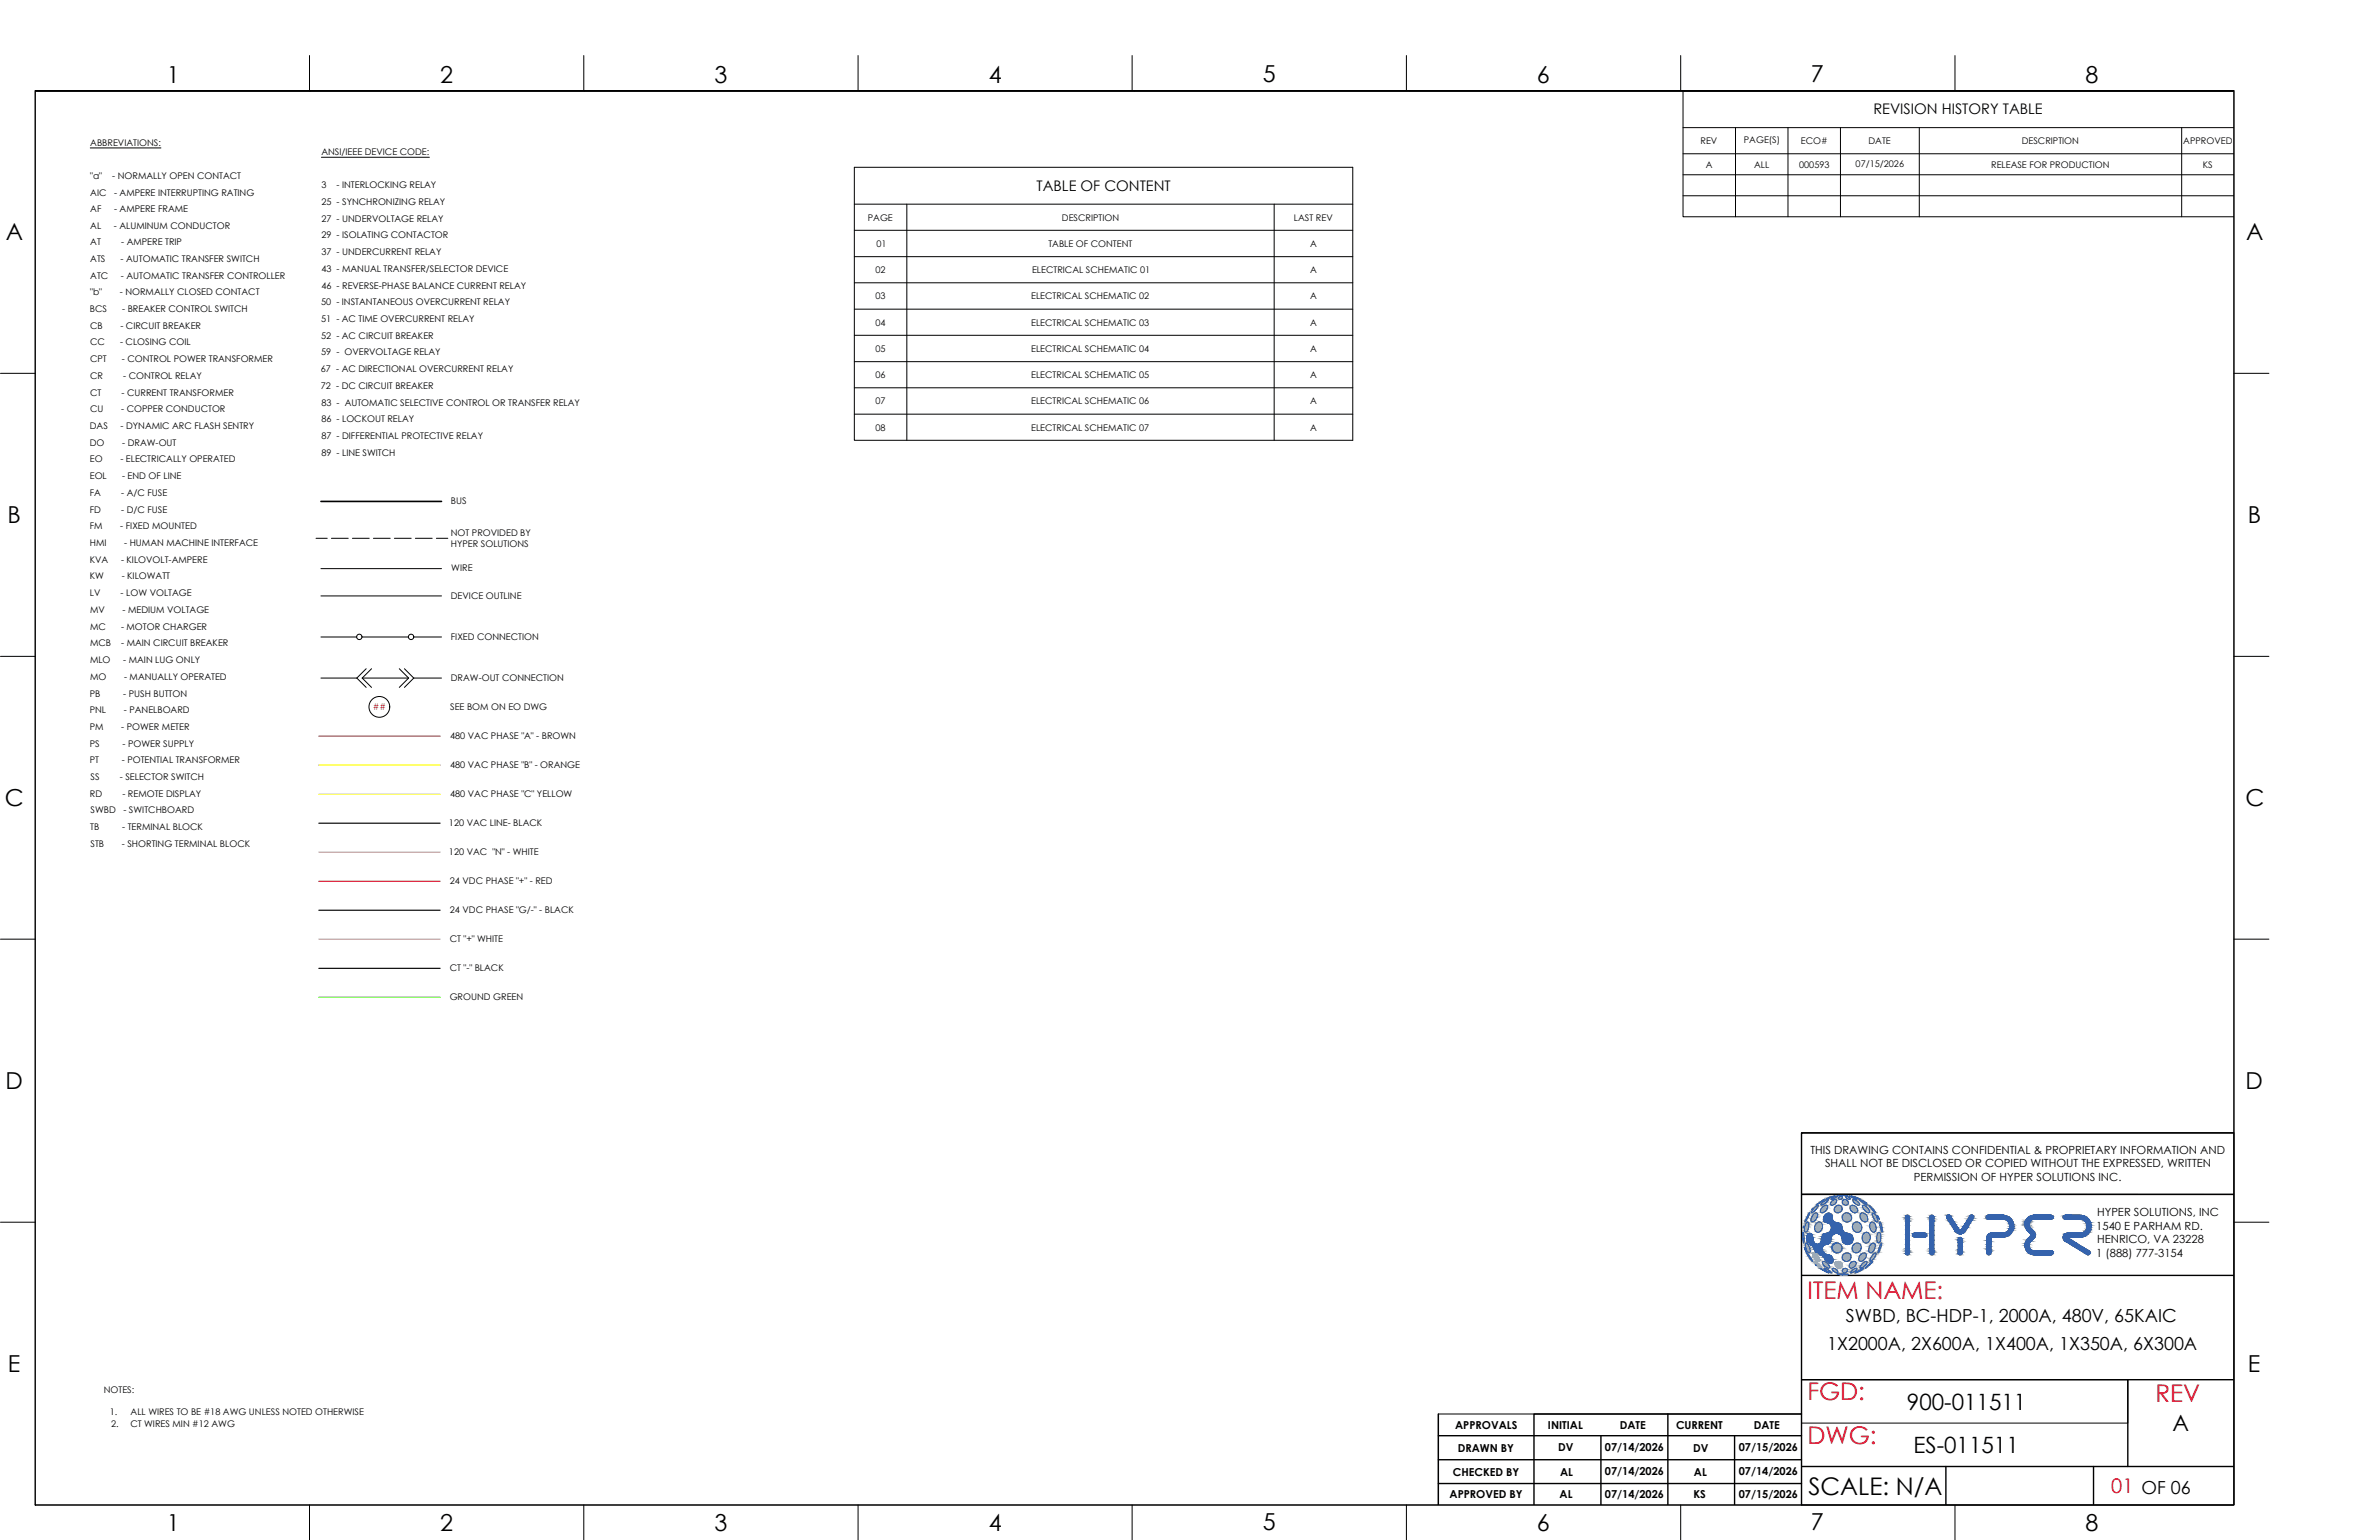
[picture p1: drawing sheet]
<svg xmlns="http://www.w3.org/2000/svg" width="432mm" height="279mm" viewBox="0 0 432 279" stroke-linecap="round" stroke-linejoin="round" font-family="sans-serif">
<defs><g id="words">
<g font-size="4.4" fill="#f00">
<text x="328.1" y="235.8">ITEM NAME:</text>
<text x="328" y="254.1">FGD:</text>
<text x="391.2" y="254.3">REV</text>
<text x="328" y="262">DWG:</text>
</g>
<text font-size="4.4" x="328.3" y="271.2">SCALE: N/A</text>
<g font-size="4.2">
<text x="30.3" y="15">1</text>
<text x="79.9" y="15">2</text>
<text x="129.7" y="15">3</text>
<text x="179.5" y="15">4</text>
<text x="229.2" y="14.9">5</text>
<text x="278.9" y="15">6</text>
<text x="328.7" y="14.9">7</text>
<text x="378.5" y="15">8</text>
<text x="1.1" y="43.6">A</text>
<text x="407.7" y="43.6">A</text>
<text x="1.4" y="95">B</text>
<text x="408" y="95">B</text>
<text x=".9" y="146.3">C</text>
<text x="407.5" y="146.3">C</text>
<text x="1" y="197.6">D</text>
<text x="407.6" y="197.6">D</text>
<text x="1.4" y="248.9">E</text>
<text x="408" y="248.9">E</text>
<text x="30.3" y="277.7">1</text>
<text x="79.9" y="277.7">2</text>
<text x="129.7" y="277.7">3</text>
<text x="179.5" y="277.7">4</text>
<text x="229.2" y="277.7">5</text>
<text x="278.9" y="277.7">6</text>
<text x="328.7" y="277.7">7</text>
<text x="378.5" y="277.7">8</text>
</g>
<g font-size="4.1">
<text x="346.1" y="255.7">900-011511</text>
<text x="347.3" y="263.6">ES-011511</text>
<text x="394.3" y="259.7">A</text>
</g>
<text font-size="3.6" fill="#f00" x="383.2" y="270.9">01 OF 06</text>
<g font-size="3.3">
<text x="335" y="239.9">SWBD, BC-HDP-1, 2000A, 480V, 65KAIC</text>
<text x="331.6" y="245">1X2000A, 2X600A, 1X400A, 1X350A, 6X300A</text>
</g>
<g font-size="2.7">
<text x="340" y="20.7">REVISION HISTORY TABLE</text>
<text x="188.1" y="34.6">TABLE OF CONTENT</text>
</g>
<g font-size="2">
<text x="328.6" y="209.3">THIS DRAWING CONTAINS CONFIDENTIAL &amp; PROPRIETARY INFORMATION AND</text>
<text x="331.3" y="211.8">SHALL NOT BE DISCLOSED OR COPIED WITHOUT THE EXPRESSED, WRITTEN</text>
<text x="347.4" y="214.3">PERMISSION OF HYPER SOLUTIONS INC.</text>
<text x="380.6" y="220.6">HYPER SOLUTIONS, INC</text>
<text x="380.5" y="223.1">1540 E PARHAM RD.</text>
<text x="380.6" y="225.6">HENRICO, VA 23228</text>
<text x="380.5" y="228.1">1 (888) 777-3154</text>
<text x="264.1" y="259.2">APPROVALS</text>
<text x="264.6" y="263.4">DRAWN BY</text>
<text x="281" y="259.2">INITIAL</text>
<text x="282.8" y="263.3">DV</text>
<text x="291.3" y="263.2">07/14/2026</text>
<text x="294" y="259.2">DATE</text>
<text x="304.2" y="259.2">CURRENT</text>
<text x="307.3" y="263.4">DV</text>
<text x="315.6" y="263.2">07/15/2026</text>
<text x="318.3" y="259.2">DATE</text>
<text x="263.7" y="267.7">CHECKED BY</text>
<text x="283.2" y="267.8">AL</text>
<text x="291.3" y="267.6">07/14/2026</text>
<text x="307.5" y="267.8">AL</text>
<text x="315.6" y="267.6">07/14/2026</text>
<text x="263.1" y="271.8">APPROVED BY</text>
<text x="283.1" y="271.8">AL</text>
<text x="291.3" y="271.7">07/14/2026</text>
<text x="307.4" y="271.8">KS</text>
<text x="315.6" y="271.7">07/15/2026</text>
</g>
<g font-size="1.7">
<text x="16.4" y="26.5">ABBREVIATIONS:</text>
<text x="58.3" y="28.2">ANSI/IEEE DEVICE CODE:</text>
<text x="308.7" y="26.1">REV</text>
<text x="316.5" y="26">PAGE(S)</text>
<text x="326.9" y="26.1">ECO#</text>
<text x="339.1" y="26.1">DATE</text>
<text x="366.9" y="26.1">DESCRIPTION</text>
<text x="396.3" y="26.1">APPROVED</text>
<text x="16.4" y="32.5">&quot;a&quot;</text>
<text x="16.4" y="35.5">AIC</text>
<text x="20.4" y="32.5">- NORMALLY OPEN CONTACT</text>
<text x="20.7" y="35.5">- AMPERE INTERRUPTING RATING</text>
<text x="58.3" y="34.2">3</text>
<text x="61.1" y="34.2">- INTERLOCKING RELAY</text>
<text x="309.6" y="30.4">A</text>
<text x="318.4" y="30.4">ALL</text>
<text x="326.6" y="30.4">000593</text>
<text x="336.8" y="30.4">07/15/2026</text>
<text x="361.4" y="30.4">RELEASE FOR PRODUCTION</text>
<text x="399.8" y="30.4">KS</text>
<text x="16.4" y="38.5">AF</text>
<text x="16.4" y="41.5">AL</text>
<text x="20.7" y="41.5">- ALUMINUM CONDUCTOR</text>
<text x="20.7" y="38.5">- AMPERE FRAME</text>
<text x="58.3" y="37.2">25 - SYNCHRONIZING RELAY</text>
<text x="58.3" y="40.2">27 - UNDERVOLTAGE RELAY</text>
<text x="157.5" y="40">PAGE</text>
<text x="192.7" y="40">DESCRIPTION</text>
<text x="234.9" y="40">LAST REV</text>
<text x="16.4" y="44.5">AT</text>
<text x="16.4" y="47.5">ATS</text>
<text x="21.9" y="47.5">- AUTOMATIC TRANSFER SWITCH</text>
<text x="22" y="44.5">- AMPERE TRIP</text>
<text x="58.3" y="43.3">29 - ISOLATING CONTACTOR</text>
<text x="58.3" y="46.3">37 - UNDERCURRENT RELAY</text>
<text x="159.1" y="44.8">01</text>
<text x="190.3" y="44.8">TABLE OF CONTENT</text>
<text x="237.8" y="44.8">A</text>
<text x="16.4" y="50.5">ATC</text>
<text x="16.4" y="53.6">&quot;b&quot;</text>
<text x="21.8" y="53.6">- NORMALLY CLOSED CONTACT</text>
<text x="22" y="50.5">- AUTOMATIC TRANSFER CONTROLLER</text>
<text x="58.3" y="49.3">43 - MANUAL TRANSFER/SELECTOR DEVICE</text>
<text x="58.3" y="52.4">46 - REVERSE-PHASE BALANCE CURRENT RELAY</text>
<text x="158.9" y="49.5">02</text>
<text x="187.3" y="49.5">ELECTRICAL SCHEMATIC 01</text>
<text x="237.8" y="49.5">A</text>
<text x="16.3" y="56.6">BCS</text>
<text x="16.3" y="59.6">CB</text>
<text x="21.9" y="59.6">- CIRCUIT BREAKER</text>
<text x="22.2" y="56.6">- BREAKER CONTROL SWITCH</text>
<text x="58.3" y="55.4">50 - INSTANTANEOUS OVERCURRENT RELAY</text>
<text x="58.3" y="58.4">51 - AC TIME OVERCURRENT RELAY</text>
<text x="158.9" y="54.3">03</text>
<text x="158.9" y="59.1">04</text>
<text x="187.2" y="54.3">ELECTRICAL SCHEMATIC 02</text>
<text x="187.2" y="59.1">ELECTRICAL SCHEMATIC 03</text>
<text x="237.8" y="54.3">A</text>
<text x="237.8" y="59.1">A</text>
<text x="16.3" y="62.7">CC</text>
<text x="16.3" y="65.7">CPT</text>
<text x="21.8" y="62.7">- CLOSING COIL</text>
<text x="22.1" y="65.7">- CONTROL POWER TRANSFORMER</text>
<text x="58.3" y="61.5">52 - AC CIRCUIT BREAKER</text>
<text x="58.3" y="64.5">59 - OVERVOLTAGE RELAY</text>
<text x="158.9" y="63.8">05</text>
<text x="187.2" y="63.8">ELECTRICAL SCHEMATIC 04</text>
<text x="237.8" y="63.8">A</text>
<text x="16.3" y="68.7">CR</text>
<text x="16.3" y="71.8">CT</text>
<text x="22.1" y="71.8">- CURRENT TRANSFORMER</text>
<text x="22.4" y="68.7">- CONTROL RELAY</text>
<text x="58.3" y="67.5">67 - AC DIRECTIONAL OVERCURRENT RELAY</text>
<text x="58.3" y="70.6">72 - DC CIRCUIT BREAKER</text>
<text x="158.9" y="68.6">06</text>
<text x="187.2" y="68.6">ELECTRICAL SCHEMATIC 05</text>
<text x="237.8" y="68.6">A</text>
<text x="16.3" y="77.9">DAS</text>
<text x="16.3" y="74.8">CU</text>
<text x="21.9" y="77.9">- DYNAMIC ARC FLASH SENTRY</text>
<text x="22" y="74.8">- COPPER CONDUCTOR</text>
<text x="58.3" y="73.6">83 - AUTOMATIC SELECTIVE CONTROL OR TRANSFER RELAY</text>
<text x="58.3" y="76.6">86 - LOCKOUT RELAY</text>
<text x="158.9" y="73.3">07</text>
<text x="187.2" y="73.3">ELECTRICAL SCHEMATIC 06</text>
<text x="237.8" y="73.3">A</text>
<text x="16.3" y="80.9">DO</text>
<text x="16.3" y="83.9">EO</text>
<text x="21.8" y="83.9">- ELECTRICALLY OPERATED</text>
<text x="22.2" y="80.9">- DRAW-OUT</text>
<text x="58.3" y="79.6">87 - DIFFERENTIAL PROTECTIVE RELAY</text>
<text x="58.3" y="82.7">89 - LINE SWITCH</text>
<text x="158.9" y="78.1">08</text>
<text x="187.2" y="78.1">ELECTRICAL SCHEMATIC 07</text>
<text x="237.8" y="78.1">A</text>
<text x="16.3" y="87">EOL</text>
<text x="16.3" y="90">FA</text>
<text x="22" y="90">- A/C FUSE</text>
<text x="22.1" y="87">- END OF LINE</text>
<text x="16.3" y="93">FD</text>
<text x="22" y="93">- D/C FUSE</text>
<text x="81.8" y="91.5">BUS</text>
<text x="16.3" y="96">FM</text>
<text x="16.3" y="99.1">HMI</text>
<text x="21.8" y="96">- FIXED MOUNTED</text>
<text x="22.5" y="99.1">- HUMAN MACHINE INTERFACE</text>
<text x="81.8" y="97.2">NOT PROVIDED BY</text>
<text x="81.8" y="99.2">HYPER SOLUTIONS</text>
<text x="16.3" y="102.1">KVA</text>
<text x="16.3" y="105.1">KW</text>
<text x="22" y="102.1">- KILOVOLT-AMPERE</text>
<text x="22.1" y="105.1">- KILOWATT</text>
<text x="81.9" y="103.7">WIRE</text>
<text x="16.3" y="108.2">LV</text>
<text x="16.3" y="111.2">MV</text>
<text x="21.9" y="108.2">- LOW VOLTAGE</text>
<text x="22.2" y="111.2">- MEDIUM VOLTAGE</text>
<text x="81.8" y="108.7">DEVICE OUTLINE</text>
<text x="16.3" y="114.2">MC</text>
<text x="16.3" y="117.3">MCB</text>
<text x="22" y="114.2">- MOTOR CHARGER</text>
<text x="22" y="117.3">- MAIN CIRCUIT BREAKER</text>
<text x="81.8" y="116.1">FIXED CONNECTION</text>
<text x="16.3" y="120.3">MLO</text>
<text x="16.3" y="123.3">MO</text>
<text x="22.4" y="120.3">- MAIN LUG ONLY</text>
<text x="22.5" y="123.3">- MANUALLY OPERATED</text>
<text x="81.8" y="123.5">DRAW-OUT CONNECTION</text>
<text x="16.3" y="126.4">PB</text>
<text x="16.3" y="129.4">PNL</text>
<text x="22.4" y="126.4">- PUSH BUTTON</text>
<text x="22.5" y="129.4">- PANELBOARD</text>
<text x="81.7" y="128.8">SEE BOM ON EO DWG</text>
<text x="16.3" y="132.4">PM</text>
<text x="16.3" y="135.5">PS</text>
<text x="22" y="132.4">- POWER METER</text>
<text x="22.2" y="135.5">- POWER SUPPLY</text>
<text x="81.7" y="134.1">480 VAC PHASE &quot;A&quot; - BROWN</text>
<text x="16.3" y="138.5">PT</text>
<text x="16.4" y="141.5">SS</text>
<text x="21.7" y="141.5">- SELECTOR SWITCH</text>
<text x="22.1" y="138.5">- POTENTIAL TRANSFORMER</text>
<text x="81.7" y="139.4">480 VAC PHASE &quot;B&quot; - ORANGE</text>
<text x="16.3" y="144.6">RD</text>
<text x="16.4" y="147.6">SWBD</text>
<text x="22.2" y="144.6">- REMOTE DISPLAY</text>
<text x="22.4" y="147.6">- SWITCHBOARD</text>
<text x="81.5" y="149.9">120 VAC LINE- BLACK</text>
<text x="81.7" y="144.6">480 VAC PHASE &quot;C&quot; YELLOW</text>
<text x="16.4" y="150.6">TB</text>
<text x="16.4" y="153.6">STB</text>
<text x="22.1" y="153.6">- SHORTING TERMINAL BLOCK</text>
<text x="22.2" y="150.6">- TERMINAL BLOCK</text>
<text x="81.5" y="155.2">120 VAC &quot;N&quot; - WHITE</text>
<text x="81.7" y="160.4">24 VDC PHASE &quot;+&quot; - RED</text>
<text x="81.7" y="165.7">24 VDC PHASE &quot;G/-&quot; - BLACK</text>
<text x="81.6" y="170.9">CT &quot;+&quot; WHITE</text>
<text x="81.6" y="176.2">CT &quot;-&quot; BLACK</text>
<text x="81.6" y="181.4">GROUND GREEN</text>
<text x="18.8" y="252.8">NOTES:</text>
<text x="19.9" y="256.8">1.</text>
<text x="23.7" y="256.8">ALL WIRES TO BE #18 AWG UNLESS NOTED OTHERWISE</text>
<text x="20.2" y="258.8">2.</text>
<text x="23.7" y="258.8">CT WIRES MIN #12 AWG</text>
</g>
<text font-size="1.7" fill="#f00" x="67.7" y="128.9">##</text>
</g></defs>
<!-- layer: GRID -->
<path d="M6.4 16.5h399h-399M56.3 16.5h.1M106.1 16.5h.1M156 16.5h.1M205.9 16.5h.1M255.8 16.5h.1M305.7 16.5h.1M355.6 16.5h.1M405.4 205.6h-78.4v67.4" fill="none" stroke="#000" stroke-width=".25"/>
<!-- layer: 0 -->
<g fill="none" stroke="#000" stroke-width=".18">
<path d="M6.4 16.4h399.1v256.7h-399.1zM56.2 10.1v6.3M106 10.1v6.3M155.7 10.1v6.3M205.5 10.1v6.3M255.3 10.1v6.3M305.1 10.1v6.3M354.8 10.1v6.3M405.4 16.5h-99.9v22.8h99.9M16.4 26.8h12.8M58.3 28.5h19.6M155.1 30.4h90.4v49.5h-90.4z"/>
<path d="M155.1 37h90.4M164.6 37v42.9M231.3 37v42.9M305.5 23.2h99.9M305.5 27.9h99.9M305.5 31.7h99.9M305.5 35.5h99.9M315 23.2v16.1M324.5 23.2v16.1M334.1 23.2v16.1M348.4 23.2v16.1M396 23.2v16.1"/>
<path d="M155.1 41.8h90.4M155.1 46.6h90.4M155.1 51.3h90.4M155.1 56.1h90.4M.1 67.7h6.3M155.1 60.8h90.4M155.1 65.6h90.4M155.1 70.4h90.4M155.1 75.1h90.4M405.5 67.7h6.3M.1 119.1h6.3M58.3 108.1h21.8"/>
<path d="M58.3 115.6h6.5M65.7 115.6h8.5M75.1 115.6h5M405.5 119.1h6.3M58.3 123h6.5M64.8 123l1.7 1.7M65.7 123h8.5M65.7 123l1.7 1.7M66.5 121.3l-1.7 1.7M67.4 121.3l-1.7 1.7M72.5 121.3l1.7 1.7M73.4 121.3l1.7 1.7"/>
<path d="M74.2 123l-1.7 1.7M75.1 123h5M75.1 123l-1.7 1.7M.1 170.4h6.3M405.5 170.4h6.3M327 216.7h78.4M.1 221.7h6.3M405.5 221.7h6.3M327 250.3h59.2v7.9h-59.2M56.2 273.1v6.3M106 273.1v6.3M155.7 273.1v6.3"/>
<path d="M205.5 273.1v6.3M255.3 273.1v6.3M261.1 273v-16.5h65.9v16.5M305.1 273.1v6.3M354.8 273.1v6.3"/>
<circle cx="65.2" cy="115.5" r=".49"/>
<circle cx="74.6" cy="115.5" r=".49"/>
<circle cx="68.9" cy="128.2" r="1.88"/>
</g>
<!-- layer: REGULAR_LINE -->
<g fill="none" stroke="#000" stroke-width=".25">
<path d="M327 216.7h78.4M327 231.4h78.4M261.1 256.5v16.5M302.7 256.5v16.5M327 256.5h-48.6v16.5M327 250.3h78.4M386.2 250.3v15.8M261.1 264.8h65.9M261.1 260.5h65.9M261.1 269.2h65.9M290.6 260.5v12.5M314.8 260.5v12.5"/>
<path d="M327 266.1h78.4M353.2 266.1v6.9M380 266.1v6.9"/>
</g>
<!-- layer: BUS -->
<path d="M58.3 91h21.8" fill="none" stroke="#000" stroke-width=".3"/>
<!-- layer: Wire -->
<path d="M58.3 103.2h21.8" fill="none" stroke="#000" stroke-width=".18"/>
<!-- layer: BYOTHERS -->
<path d="M57.4 97.7h2M60.2 97.7h3M64 97.7h3M67.8 97.7h3M71.6 97.7h3M75.4 97.7h3M79.2 97.7h2.1" fill="none" stroke="#000" stroke-width=".18"/>
<!-- layer: WIRE - 480A-BRN -->
<path d="M57.9 133.6h22" fill="none" stroke="#954a00" stroke-width=".21"/>
<!-- layer: WIRE - 480B-ORG -->
<path d="M57.9 138.8h22" fill="none" stroke="#ff7f00" stroke-width=".21"/>
<!-- layer: WIRE - 480C-YEL -->
<path d="M57.9 144.1h22" fill="none" stroke="#ff0" stroke-width=".21"/>
<!-- layer: WIRE - 120P-BLK -->
<path d="M57.9 149.4h22" fill="none" stroke="#000" stroke-width=".21"/>
<!-- layer: WIRE - 120N-WHT -->
<path d="M57.9 154.6h22" fill="none" stroke="#f0f" stroke-width=".21"/>
<!-- layer: WIRE - 24+_RED -->
<path d="M57.9 159.9h22" fill="none" stroke="#f00" stroke-width=".21"/>
<!-- layer: WIRE - 24-_BLK -->
<path d="M57.9 165.1h22" fill="none" stroke="#000" stroke-width=".21"/>
<!-- layer: WIRE - CT+_WHT -->
<path d="M57.9 170.4h22" fill="none" stroke="#f0f" stroke-width=".21"/>
<!-- layer: WIRE - CT- _BLK -->
<path d="M57.9 175.7h22" fill="none" stroke="#000" stroke-width=".21"/>
<!-- layer: WIRE_GROUND -->
<path d="M57.9 180.9h22" fill="none" stroke="#3fff00" stroke-width=".21"/>
<!-- layer: DEVICE -->
<path d="M327 216.7h78.4" fill="none" stroke="#000" stroke-width=".18"/>
<g fill="#3563ad" stroke="#3563ad" stroke-width=".18">
<path d="M331.7 220.1h.4z"/>
<path d="M331.4 220.3h1z"/>
<path d="M331 220.9h1.6z"/>
<path d="M328.4 223.8h.2z"/>
<path d="M335.2 225.8h.1z"/>
<path d="M335.2 225.8h.3z"/>
<path d="M332 229.2h.4z"/>
<path d="M355.6 224.5h.4z"/>
<path d="M355.5 227.5h.6l-.1 .1z"/>
<path d="M346 220.5h.4z"/>
<path d="M345.9 227.5h.6l-.1 .1z"/>
<path d="M350.4 220.5h.5z"/>
<path d="M350.3 227.5h.7l-.1 .1z"/>
<path d="M357.7 220.5h.3z"/>
<path d="M355.9 223.1h1z"/>
<path d="M354.8 223.3h1.9z"/>
<path d="M355.7 223.9h.2z"/>
<path d="M360.8 221.2h4.3z"/>
<path d="M360.7 227.6h.5z"/>
<path d="M374.8 221.2h4.3z"/>
<path d="M377.6 221.2h1.5z"/>
<path d="M377.6 223.7h1.5z"/>
<path d="M375.2 223.7h3.9z"/>
<path d="M378.8 227.6h.3z"/>
<path d="M331.7 220.1l.5 .1zM331.6 220.2h.6z"/>
<path d="M331.6 220.2h.7zM331.5 220.2h.8z"/>
<path d="M331.5 220.2l.9 .1-.1-.1zM331.5 220.2l.9 .1h-1zM331.3 220.3h1.1z"/>
<path d="M331.3 220.3l1.2 .2-.1-.2zM331.3 220.3l1.2 .2h-1.3z"/>
<path d="M331.2 220.5l1.4 .1zM331.2 220.5l1.4 .1h-1.5z"/>
<path d="M331.1 220.6l1.5 .1v-.1zM331.1 220.6l1.5 .1h-1.6z"/>
<path d="M331 220.7l1.6 .2v-.2zM331 220.7l1.6 .2h-1.6zM331 220.9h1.6z"/>
<path d="M331 220.9l1.6 .3v-.3zM331 220.9l1.6 .3h-1.6z"/>
<path d="M331 221.2l1.6 .1zM331 221.2l1.6 .1z"/>
<path d="M331 221.3l1.7 .1-.1-.1zM331 221.3l1.7 .1h-1.7z"/>
<path d="M331 221.4l1.8 .1-.1-.1zM331 221.4l1.8 .1h-1.7z"/>
<path d="M331.1 221.5l1.7 .1zM331.1 221.5l1.7 .1z"/>
<path d="M331.1 221.6l1.9 .1-.2-.1zM331.1 221.6l1.9 .1h-1.7z"/>
<path d="M331.3 221.7h1.8zM331.3 221.7h1.8z"/>
<path d="M331.3 221.7l2.1 .1zM331.3 221.7l2.1 .1zM331.6 221.8h1.8zM331.6 221.8h1.8z"/>
<path d="M331.6 221.8l2 .1zM331.6 221.8l2 .1z"/>
<path d="M331.8 221.9h1.8zM331.8 221.9h1.8z"/>
<path d="M331.9 221.9l1.9 .1zM331.9 221.9l1.9 .1z"/>
<path d="M332 222h1.9zM332 222h1.9z"/>
<path d="M332.1 222l2 .2-.2-.2zM332.1 222l2 .2h-1.9zM332.2 222.2h1.9zM332.2 222.2h1.9z"/>
<path d="M332.2 222.2l2.1 .2-.2-.2zM332.2 222.2l2.1 .2h-1.9z"/>
<path d="M332.4 222.4l1.9 .1zM332.4 222.4l1.9 .1z"/>
<path d="M332.4 222.5l1.9 .2v-.2zM332.4 222.5l1.9 .2h-1.9z"/>
<path d="M332.4 222.7l1.9 .1zM332.4 222.7l1.9 .1z"/>
<path d="M332.4 222.8l2 .2-.1-.2zM332.4 222.8l2 .2h-2z"/>
<path d="M332.4 223l2 .1v-.1zM332.4 223l2 .1h-2.1z"/>
<path d="M332.3 223.1l2.2 .2-.1-.2zM332.3 223.1l2.2 .2h-2.3z"/>
<path d="M332.2 223.3l2.4 .2-.1-.2zM332.2 223.3l2.4 .2h-2.5z"/>
<path d="M332.1 223.5h2.6zM332.1 223.5h2.6z"/>
<path d="M332.1 223.5l2.8 .1-.2-.1zM331.8 223.6l.3-.1 2.8 .1z"/>
<path d="M331.8 223.6l3.2 .1zM331.8 223.6l3.2 .1z"/>
<path d="M331.8 223.7l3.6 .1zM331.4 223.8h4z"/>
<path d="M333.3 223.8h2.1zM333.3 223.8h2.1z"/>
<path d="M331.4 223.8h1.9zM331.4 223.8h1.9z"/>
<path d="M333.3 223.8h2.1zM333.3 223.8h2.1z"/>
<path d="M328.4 223.8h.2zM328.4 223.8h.2z"/>
<path d="M328.4 223.8l.3 .1zM328.2 223.9h.5z"/>
<path d="M333.5 223.8l2.2 .1zM333.5 223.8l2.2 .1z"/>
<path d="M333.7 223.9h2zM333.7 223.9h2z"/>
<path d="M328.2 223.9h.5zM328.2 223.9h.5z"/>
<path d="M331.4 223.8h1.9zM331.1 223.9h1.8zM331.1 223.9h1.8zM331.1 223.9h1.8z"/>
<path d="M328.2 223.9l.6 .1-.1-.1zM328.2 223.9l.6 .1h-.7z"/>
<path d="M333.7 223.9l2.3 .1-.3-.1zM333.7 223.9l2.3 .1h-2z"/>
<path d="M328.1 224h.7zM328.1 224h.7z"/>
<path d="M334 224h2zM334 224h2z"/>
<path d="M331.1 223.9l1.6 .2 .2-.2zM330.8 224.1l.3-.2 1.6 .2zM330.8 224.1h1.9zM330.8 224.1h1.9z"/>
<path d="M328.1 224l.8 .2-.1-.2zM328.1 224l.8 .2h-.9zM328 224.2h.9zM328 224.2h.9z"/>
<path d="M334 224l2.2 .2-.2-.2zM334 224l2.2 .2h-2zM334.2 224.2h2zM334.2 224.2h2z"/>
<path d="M330.8 224.1l1.6 .3 .3-.3zM330.8 224.1l1.6 .3h-1.7zM330.7 224.4h1.7zM330.7 224.4h1.7z"/>
<path d="M334.2 224.2l2.1 .2-.1-.2zM334.2 224.2l2.1 .2h-2z"/>
<path d="M328 224.2l1 .3-.1-.3zM328 224.2l1 .3h-1z"/>
<path d="M334.3 224.4l2 .1zM334.3 224.4l2 .1z"/>
<path d="M328 224.5l1.1 .1-.1-.1zM328 224.5l1.1 .1h-1.2z"/>
<path d="M334.3 224.5l2 .1v-.1zM334.3 224.5l2 .1h-2z"/>
<path d="M330.7 224.4l1.7 .4v-.4zM330.7 224.4l1.7 .4h-1.8z"/>
<path d="M327.9 224.6l1.2 .2v-.2zM327.9 224.6l1.2 .2h-1.2z"/>
<path d="M334.3 224.6l2 .2v-.2zM334.3 224.6l2 .2h-2zM334.3 224.8h2zM334.3 224.8h2z"/>
<path d="M334.3 224.8l2 .2v-.2zM334.3 224.8l2 .2h-1.9z"/>
<path d="M334.4 225h1.9zM334.4 225h1.9z"/>
<path d="M327.9 224.8l1.2 .2v-.2zM327.9 224.8l1.2 .2h-1.1z"/>
<path d="M334.4 225h1.9zM334.4 225l1.9 .1z"/>
<path d="M330.6 224.8l1.7 .4 .1-.4zM330.6 224.8l1.7 .4h-1.8z"/>
<path d="M328 225l1.2 .2-.1-.2zM328 225l1.2 .2h-1.2z"/>
<path d="M330.5 225.2h1.8zM330.5 225.2h1.8z"/>
<path d="M334.4 225.1l1.8 .2 .1-.2zM334.4 225.1l1.8 .2h-1.7z"/>
<path d="M328 225.2l1.3 .1-.1-.1zM328 225.2l1.3 .1h-1.3z"/>
<path d="M334.5 225.3h1.7zM334.5 225.3l1.6 .1z"/>
<path d="M330.5 225.2l1.6 .3 .2-.3zM330.5 225.2l1.6 .3h-1.7z"/>
<path d="M328 225.3l1.3 .2v-.2zM328 225.3l1.3 .2h-1.2z"/>
<path d="M330.4 225.5h1.7zM330.4 225.5h1.7z"/>
<path d="M334.5 225.4l1.5 .1 .1-.1zM334.5 225.4l1.5 .1h-1.3z"/>
<path d="M334.7 225.5h1.3zM334.7 225.5l1.2 .1z"/>
<path d="M328.1 225.5l1.4 .1-.2-.1zM328.1 225.5l1.4 .1h-1.3z"/>
<path d="M334.8 225.6h1.1zM334.8 225.6l1 .1z"/>
<path d="M330.4 225.5l1.5 .2 .2-.2zM330.2 225.7l.2-.2 1.5 .2zM330.2 225.7h1.7zM330.2 225.7h1.7z"/>
<path d="M328.2 225.6l1.4 .1zM328.2 225.6l1.4 .1z"/>
<path d="M334.9 225.7h.9zM334.9 225.7h.8z"/>
<path d="M328.3 225.7l1.5 .1zM328.3 225.7l1.5 .1z"/>
<path d="M335 225.7h.7zM335 225.7l.5 .1z"/>
<path d="M330.2 225.7h1.7zM329.9 225.8h1.6z"/>
<path d="M329.9 225.8h1.6zM329.9 225.8h1.6z"/>
<path d="M328.4 225.8h1.5zM328.4 225.8h1.5z"/>
<path d="M328.5 225.8h3zM328.5 225.8h2.8z"/>
<path d="M328.6 225.8h2.7zM328.6 225.8l2.6 .1z"/>
<path d="M328.7 225.9h2.5zM328.7 225.9h2.4z"/>
<path d="M328.8 225.9l2.1 .2 .2-.2zM328.8 225.9l2.1 .2h-1.9zM329 226.1h1.9zM329 226.1h1.9z"/>
<path d="M329 226.1l1.8 .3 .1-.3zM329 226.1l1.8 .3h-1.6z"/>
<path d="M329.2 226.4h1.6zM329.2 226.4h1.6z"/>
<path d="M329.2 226.4l1.6 .3v-.3zM329.2 226.4l1.6 .3h-1.4zM329.4 226.7h1.4zM329.4 226.7h1.4zM329.4 226.7h1.4zM329.4 226.7h1.4z"/>
<path d="M329.4 226.7l1.5 .4-.1-.4zM329.4 226.7l1.5 .4h-1.4z"/>
<path d="M329.5 227.1h1.4zM329.5 227.1h1.4z"/>
<path d="M329.5 227.1l1.6 .3-.2-.3zM329.5 227.1l1.6 .3h-1.4zM329.7 227.4h1.4zM329.7 227.4h1.4z"/>
<path d="M329.7 227.4l1.6 .1-.2-.1zM329.7 227.4l1.6 .1h-1.4z"/>
<path d="M329.9 227.5h1.5zM329.9 227.5h1.5z"/>
<path d="M329.9 227.5l1.6 .1zM329.9 227.5l1.6 .1z"/>
<path d="M330 227.6h1.7zM330 227.6h1.7zM330.2 227.6h1.5zM330.2 227.6h1.5z"/>
<path d="M330.2 227.6l1.9 .1zM330.2 227.6l1.9 .1zM330.5 227.7h1.6zM330.5 227.7h1.6z"/>
<path d="M330.5 227.7l1.9 .2-.3-.2zM330.5 227.7l1.9 .2h-1.6zM330.8 227.9h1.6zM330.8 227.9h1.6z"/>
<path d="M330.8 227.9l1.8 .2-.2-.2zM330.8 227.9l1.8 .2h-1.6zM331 228.1h1.6zM331 228.1h1.6z"/>
<path d="M331 228.1l1.7 .4-.1-.4zM331 228.1l1.7 .4h-1.5zM331.2 228.5h1.5zM331.2 228.5h1.5zM331.2 228.5h1.5zM331.2 228.5h1.5z"/>
<path d="M331.2 228.5l1.5 .2v-.2zM331.2 228.5l1.5 .2h-1.4z"/>
<path d="M331.3 228.7l1.4 .1zM331.3 228.7l1.4 .1z"/>
<path d="M331.3 228.8l1.4 .1v-.1zM331.3 228.8l1.4 .1h-1.2z"/>
<path d="M331.5 228.9h1.2zM331.5 228.9l1.1 .1z"/>
<path d="M331.6 229h1zM331.6 229h1z"/>
<path d="M331.6 229h1zM331.6 229l.9 .1z"/>
<path d="M331.8 229.1h.7zM331.8 229.1l.7 .1z"/>
<path d="M331.8 229.2h.7zM331.8 229.2h.6z"/>
<path d="M332 229.2h.3zM332 229.2h.3z"/>
<path d="M355.6 224.5l.5 .2-.1-.2zM355.6 224.5l.5 .2h-.6z"/>
<path d="M355.5 224.7l.7 .1zM355.5 224.7l.7 .1h-.8z"/>
<path d="M355.4 224.8h.8zM355.4 224.8h.8z"/>
<path d="M355.4 224.8l.8 .2v-.2zM355.4 224.8l.8 .2h-.8z"/>
<path d="M355.4 225l.8 .1v-.1zM355.4 225l.8 .1h-.8z"/>
<path d="M355.4 225.1l.8 .3v-.3zM355.4 225.1l.8 .3h-.8z"/>
<path d="M355.4 225.4l.8 .7v-.7zM355.4 225.4l.8 .7h-.8z"/>
<path d="M355.4 226.1l.8 .6v-.6zM355.4 226.1l.8 .6h-.8z"/>
<path d="M355.4 226.7l.8 .3v-.3zM355.4 226.7l.8 .3h-.8z"/>
<path d="M355.4 227l.8 .2v-.2zM355.4 227l.8 .2h-.8z"/>
<path d="M355.4 227.2l.8 .1zM355.4 227.2l.8 .1z"/>
<path d="M355.4 227.3h.8zM355.4 227.3h.8z"/>
<path d="M355.4 227.3l.7 .2 .1-.2zM355.4 227.3l.7 .2h-.6z"/>
<path d="M355.5 227.5l.1 .1h.4zM355.6 227.6h.4z"/>
<path d="M346 220.5l.5 .2-.1-.2zM346 220.5l.5 .2h-.6z"/>
<path d="M345.9 220.7l.7 .1-.1-.1zM345.9 220.7l.7 .1h-.7z"/>
<path d="M345.9 220.8l.7 .1zM345.9 220.8l.7 .1z"/>
<path d="M345.9 220.9h.7zM345.9 220.9h.7z"/>
<path d="M345.9 220.9l.7 .2v-.2zM345.9 220.9l.7 .2h-.7z"/>
<path d="M345.9 221.1l.7 .3v-.3zM345.9 221.1l.7 .3h-.7z"/>
<path d="M345.9 221.4l.7 .2v-.2zM345.9 221.4l.7 .2h-.7z"/>
<path d="M345.9 221.6l.7 .7v-.7zM345.9 221.6l.7 .7h-.7z"/>
<path d="M345.9 222.3l.7 .9v-.9zM345.9 222.3l.7 .9h-.7z"/>
<path d="M345.9 223.2l.7 .9v-.9zM345.9 223.2l.7 .9h-.7z"/>
<path d="M345.9 224.1l.7 .9v-.9zM345.9 224.1l.7 .9h-.7z"/>
<path d="M345.9 225l.7 .8v-.8zM345.9 225l.7 .8h-.7z"/>
<path d="M345.9 225.8l.7 .7v-.7zM345.9 225.8l.7 .7h-.7z"/>
<path d="M345.9 226.5l.7 .3v-.3zM345.9 226.5l.7 .3h-.7z"/>
<path d="M345.9 226.8l.7 .2v-.2zM345.9 226.8l.7 .2h-.7z"/>
<path d="M345.9 227l.7 .2v-.2zM345.9 227l.7 .2h-.7z"/>
<path d="M345.9 227.2l.7 .1zM345.9 227.2l.7 .1z"/>
<path d="M345.9 227.3h.7zM345.9 227.3h.7z"/>
<path d="M345.9 227.3l.6 .2 .1-.2zM345.9 227.3l.6 .2h-.6z"/>
<path d="M345.9 227.5l.1 .1h.4zM346 227.6h.4z"/>
<path d="M350.4 220.5l.6 .2-.1-.2zM350.4 220.5l.6 .2h-.7z"/>
<path d="M350.3 220.7l.7 .1v-.1zM350.3 220.7l.7 .1h-.7z"/>
<path d="M350.3 220.8l.7 .1zM350.3 220.8l.7 .1z"/>
<path d="M350.3 220.9h.7zM350.3 220.9h.7z"/>
<path d="M350.3 220.9l.7 .2v-.2zM350.3 220.9l.7 .2h-.7z"/>
<path d="M350.3 221.1l.7 .3v-.3zM350.3 221.1l.7 .3h-.7z"/>
<path d="M350.3 221.4l.7 .2v-.2zM350.3 221.4l.7 .2h-.7z"/>
<path d="M350.3 221.6l.7 .7v-.7zM350.3 221.6l.7 .7h-.7z"/>
<path d="M350.3 222.3l.7 .9v-.9zM350.3 222.3l.7 .9h-.7z"/>
<path d="M350.3 223.2l.7 .9v-.9zM350.3 223.2l.7 .9h-.7z"/>
<path d="M350.3 224.1l.7 .9v-.9zM350.3 224.1l.7 .9h-.7z"/>
<path d="M350.3 225l.7 .8v-.8zM350.3 225l.7 .8h-.7z"/>
<path d="M350.3 225.8l.7 .7v-.7zM350.3 225.8l.7 .7h-.7z"/>
<path d="M350.3 226.5l.7 .3v-.3zM350.3 226.5l.7 .3h-.7z"/>
<path d="M350.3 226.8l.7 .2v-.2zM350.3 226.8l.7 .2h-.7z"/>
<path d="M350.3 227l.7 .2v-.2zM350.3 227l.7 .2h-.7z"/>
<path d="M350.3 227.2l.7 .1zM350.3 227.2l.7 .1z"/>
<path d="M350.3 227.3h.7zM350.3 227.3h.7z"/>
<path d="M350.3 227.3l.7 .2v-.2zM350.3 227.3l.7 .2h-.7z"/>
<path d="M350.3 227.5l.1 .1h.5zM350.4 227.6h.5z"/>
<path d="M347.5 223.7h1.9zM347.4 223.7h2z"/>
<path d="M347.4 223.7l2.1 .1zM347.3 223.8h2.2z"/>
<path d="M347.3 223.8h2.3zM347.2 223.8h2.4z"/>
<path d="M347.2 223.8l2.5 .1-.1-.1zM347.2 223.8l2.5 .1h-2.5z"/>
<path d="M347.2 223.9l2.5 .1zM347.2 223.9l2.5 .1h-2.6z"/>
<path d="M347.1 224l2.6 .2v-.2zM347.1 224l2.6 .2h-2.6z"/>
<path d="M347.1 224.2h2.6zM347.1 224.2h2.6z"/>
<path d="M347.2 224.2h2.5zM347.2 224.2l2.4 .1z"/>
<path d="M347.3 224.3h2.3zM347.3 224.3l2.2 .1z"/>
<path d="M347.3 224.4h2.2zM347.3 224.4l2.1 .1z"/>
<path d="M347.5 224.5h1.9zM347.5 224.5h1.8z"/>
<path d="M353.7 220.4l.2 .1zM353.5 220.5h.4zM353.5 220.5h.4zM353.5 220.5h.4z"/>
<path d="M357.7 220.5h.4zM357.7 220.5h.4z"/>
<path d="M357.7 220.5l.4 .1zM357.6 220.6h.5z"/>
<path d="M353.5 220.5l.5 .1zM353.5 220.5l.5 .1h-.6zM353.4 220.6h.6zM353.4 220.6h.6z"/>
<path d="M357.6 220.6h.6zM357.6 220.6h.6z"/>
<path d="M353.4 220.6h.6zM353.4 220.6h.6z"/>
<path d="M357.5 220.6l.7 .1zM357.5 220.6l.7 .1z"/>
<path d="M353.4 220.6l.7 .2-.1-.2zM353.4 220.6l.7 .2h-.7zM353.4 220.8h.7zM353.4 220.8h.7z"/>
<path d="M357.5 220.7l.7 .1v-.1zM357.5 220.7l.7 .1h-.7zM357.5 220.8h.7zM357.5 220.8h.7z"/>
<path d="M353.4 220.8l.8 .1-.1-.1zM353.4 220.8l.8 .1h-.8zM353.4 220.9h.8zM353.4 220.9h.8z"/>
<path d="M357.5 220.8l.7 .2v-.2zM357.5 220.8l.7 .2h-.9zM357.3 221h.9zM357.3 221h.9z"/>
<path d="M353.4 220.9l.8 .1zM353.4 220.9l.8 .1z"/>
<path d="M357.3 221h.9zM357.3 221l.8 .1h-.8z"/>
<path d="M353.4 221l.9 .1zM353.4 221l.9 .1z"/>
<path d="M353.4 221.1h.9zM353.4 221.1h.9z"/>
<path d="M357.3 221.1l.8 .1v-.1zM357.3 221.1l.8 .1h-.9z"/>
<path d="M353.5 221.1l.9 .1zM353.5 221.1l.9 .1z"/>
<path d="M357.2 221.2l.8 .2 .1-.2zM357.2 221.2l.8 .2h-.9z"/>
<path d="M353.5 221.2l1 .2-.1-.2zM353.5 221.2l1 .2h-.8z"/>
<path d="M357.1 221.4h.9zM357.1 221.4h.8h-.9z"/>
<path d="M353.7 221.4l1 .3-.2-.3zM353.7 221.4l1 .3h-.9z"/>
<path d="M357 221.4l.6 .5 .3-.5zM357 221.4l.6 .5h-.8z"/>
<path d="M356.8 221.9l.7 .1 .1-.1zM356.8 221.9l.7 .1h-.8z"/>
<path d="M353.8 221.7l1.2 .5-.3-.5zM353.8 221.7l1.2 .5h-.9z"/>
<path d="M354.1 222.2h.9zM354.1 222.2h.9z"/>
<path d="M356.7 222l.6 .4 .2-.4zM356.7 222l.6 .4h-.9z"/>
<path d="M356.4 222.4l.9 .1v-.1zM356.4 222.4l.9 .1h-.9z"/>
<path d="M354.2 222.2l1.1 .5-.3-.5zM354.2 222.2l1.1 .5h-.8z"/>
<path d="M356.4 222.5l.7 .2 .2-.2zM356.4 222.5l.7 .2h-.9z"/>
<path d="M354.5 222.7h.8zM354.5 222.7h.8z"/>
<path d="M354.5 222.7l.9 .1zM354.5 222.7l.9 .1z"/>
<path d="M356.2 222.7l.8 .1 .1-.1zM356.2 222.7l.8 .1h-.8z"/>
<path d="M356.2 222.8l.8 .1zM356.2 222.8l.8 .1z"/>
<path d="M354.5 222.8l1 .1-.1-.1zM354.5 222.8l1 .1h-.9z"/>
<path d="M356.1 222.9h.9zM356.1 222.9h.9z"/>
<path d="M354.6 222.9h.9zM354.6 222.9h.9z"/>
<path d="M356.1 222.9l.9 .1zM356.1 222.9l.9 .1z"/>
<path d="M356.1 223h.9zM356.1 223h.8z"/>
<path d="M354.6 222.9l1 .1zM354.6 222.9l1 .1z"/>
<path d="M356 223h.9zM355.9 223.1h1zM355.9 223.1h1z"/>
<path d="M355.9 223.1h1zM355.8 223.1h1z"/>
<path d="M354.7 223l1.1 .1-.2-.1zM354.7 223l1.1 .1h-1z"/>
<path d="M354.8 223.1h2zM354.8 223.1h2z"/>
<path d="M354.8 223.1l1.9 .2 .1-.2zM354.8 223.1l1.9 .2h-1.9zM354.8 223.3h1.9z"/>
<path d="M354.8 223.3h1.9zM354.8 223.3l1.9 .1zM354.9 223.4h1.8zM354.9 223.4h1.8zM354.9 223.4h1.8zM354.9 223.4h1.8zM354.9 223.4h1.8zM354.9 223.4h1.8zM354.9 223.4h1.8zM354.9 223.4h1.8zM354.9 223.4h1.8zM354.9 223.4h1.8z"/>
<path d="M354.9 223.4h1.8zM354.9 223.4h1.8z"/>
<path d="M354.9 223.4h1.8zM354.9 223.4h1.8zM354.9 223.4h1.8zM354.9 223.4h1.8zM354.9 223.4h1.8zM354.9 223.4h1.8zM354.9 223.4h1.8zM354.9 223.4h1.8z"/>
<path d="M354.9 223.4h1.8zM354.9 223.4h1.7z"/>
<path d="M354.9 223.4l1.7 .1zM354.9 223.4l1.7 .1z"/>
<path d="M355 223.5l1.4 .1 .2-.1zM355 223.5l1.4 .1h-1.3z"/>
<path d="M355.1 223.6h1.3zM355.1 223.6h1.3z"/>
<path d="M355.2 223.6h1.2zM355.2 223.6l1 .1z"/>
<path d="M355.3 223.7l.9 .1zM355.3 223.7l.9 .1z"/>
<path d="M355.4 223.8h.8zM355.4 223.8h.7z"/>
<path d="M355.5 223.8h.6zM355.5 223.8h.5zM355.6 223.8h.4zM355.6 223.8h.4zM355.6 223.8h.4zM355.6 223.8h.4z"/>
<path d="M355.6 223.8h.4zM355.6 223.8h.4z"/>
<path d="M355.6 223.8h.4zM355.6 223.8h.4zM355.6 223.8h.4zM355.6 223.8h.4z"/>
<path d="M355.6 223.8h.4zM355.6 223.8l.3 .1z"/>
<path d="M355.6 223.9h.3zM355.6 223.9h.3z"/>
<path d="M360.9 220.5h2.7zM360.8 220.5h2.8z"/>
<path d="M360.8 220.5h3.1zM360.8 220.5h3.1z"/>
<path d="M360.8 220.5l3.4 .1zM360.6 220.6h3.6z"/>
<path d="M360.6 220.6h3.6zM360.6 220.6h3.6z"/>
<path d="M360.6 220.6l4 .2-.4-.2zM360.6 220.6l4 .2h-4.1z"/>
<path d="M360.5 220.8h4.2zM360.5 220.8h4.2z"/>
<path d="M360.5 220.8l4.3 .2-.1-.2zM360.5 220.8l4.3 .2h-4.3z"/>
<path d="M360.5 221l4.5 .1-.2-.1zM360.5 221l4.5 .1h-4.4z"/>
<path d="M360.6 221.1l4.5 .1zM360.6 221.1l4.5 .1zM360.8 221.2h4.3z"/>
<path d="M363.6 221.2h1.5zM363.6 221.2h1.5z"/>
<path d="M363.6 221.2h1.5zM363.6 221.2h1.5z"/>
<path d="M363.8 221.2l1.4 .2-.1-.2zM363.8 221.2l1.4 .2h-1z"/>
<path d="M364.2 221.4l1.1 .2-.1-.2zM364.2 221.4l1.1 .2h-.9z"/>
<path d="M364.4 221.6l1 .1-.1-.1zM364.4 221.6l1 .1h-.9z"/>
<path d="M364.5 221.7l.9 .2v-.2zM364.5 221.7l.9 .2h-.7z"/>
<path d="M364.7 221.9l.8 .1zM364.7 221.9l.8 .1z"/>
<path d="M364.7 222l.8 .2v-.2zM364.7 222l.8 .2h-.7z"/>
<path d="M364.8 222.2l.7 .1zM364.8 222.2l.7 .1z"/>
<path d="M364.8 222.3l.7 .2v-.2zM364.8 222.3l.7 .2h-.7z"/>
<path d="M364.8 222.5l.7 .1zM364.8 222.5l.7 .1z"/>
<path d="M364.8 222.6l.7 .2v-.2zM364.8 222.6l.7 .2h-.8z"/>
<path d="M364.7 222.8h.8zM364.7 222.8l.8 .1h-.8z"/>
<path d="M364.7 222.9l.7 .2 .1-.2zM364.7 222.9l.7 .2h-.8z"/>
<path d="M364.6 223.1l.7 .2 .1-.2zM364.6 223.1l.7 .2h-.8z"/>
<path d="M364.5 223.3l.8 .1v-.1zM364.4 223.4l.1-.1 .8 .1z"/>
<path d="M364.4 223.4h.9zM364.2 223.5h1z"/>
<path d="M364.2 223.5l.9 .1 .1-.1zM363.9 223.6l.3-.1 .9 .1z"/>
<path d="M363.9 223.6h1.2zM363.6 223.7h1.4z"/>
<path d="M361.5 223.7h3.5zM361.2 223.7h3.8z"/>
<path d="M361.2 223.7l3.8 .2v-.2zM361 223.9l.2-.2 3.8 .2zM361 223.9h4zM361 223.9h4z"/>
<path d="M361 223.9l3.7 .1 .3-.1zM360.8 224l.2-.1 3.7 .1z"/>
<path d="M360.8 224l3.7 .2 .2-.2zM360.8 224l3.7 .2h-3.8z"/>
<path d="M360.7 224.2h3.8zM360.7 224.2h3.7z"/>
<path d="M360.7 224.2h3.7zM360.7 224.2l3.5 .1z"/>
<path d="M360.7 224.3h3.5zM360.7 224.3l3.2 .1h-3.3z"/>
<path d="M360.6 224.4h3zM360.6 224.4h3.3z"/>
<path d="M360.6 224.4h3zM360.6 224.4h3zM360.6 224.4h3zM360.6 224.4h3z"/>
<path d="M360.6 224.4h.9zM360.6 224.4l.8 .1z"/>
<path d="M360.6 224.5h.8zM360.6 224.5h.8zM360.6 224.5h.8zM360.6 224.5h.8z"/>
<path d="M360.6 224.5l.8 .1zM360.6 224.5l.8 .1zM360.6 224.6h.8zM360.6 224.6h.8zM360.6 224.6h.8zM360.6 224.6h.8z"/>
<path d="M360.6 224.6h.8zM360.6 224.6h.8zM360.6 224.6h.8zM360.6 224.6h.8z"/>
<path d="M360.6 224.6l.8 .1zM360.6 224.6l.8 .1z"/>
<path d="M360.6 224.7l.8 .1zM360.6 224.7l.8 .1z"/>
<path d="M360.6 224.8l.8 .1v-.1zM360.6 224.8l.8 .1h-.8z"/>
<path d="M360.6 224.9l.8 .1zM360.6 224.9l.8 .1zM360.6 225h.8zM360.6 225h.8z"/>
<path d="M360.6 225h.8zM360.6 225h.8z"/>
<path d="M360.6 225h.8zM360.6 225h.8z"/>
<path d="M360.6 225l.8 .1zM360.6 225l.8 .1z"/>
<path d="M360.6 225.1l.8 .2v-.2zM360.6 225.1l.8 .2h-.8z"/>
<path d="M360.6 225.3l.8 .1v-.1zM360.6 225.3l.8 .1h-.8z"/>
<path d="M360.6 225.4h.8zM360.6 225.4h.8z"/>
<path d="M360.6 225.4l.8 .2v-.2zM360.6 225.4l.8 .2h-.8zM360.6 225.6h.8zM360.6 225.6h.8z"/>
<path d="M360.6 225.6h.8zM360.6 225.6h.8zM360.6 225.6h.8zM360.6 225.6h.8z"/>
<path d="M360.6 225.6h.8zM360.6 225.6h.8z"/>
<path d="M360.6 225.6l.8 .1zM360.6 225.6l.8 .1z"/>
<path d="M360.6 225.7l.8 .1zM360.6 225.7l.8 .1z"/>
<path d="M360.6 225.8h.8zM360.6 225.8h.8z"/>
<path d="M360.6 225.8l.8 .3v-.3zM360.6 225.8l.8 .3h-.8z"/>
<path d="M360.6 226.1l.8 .2v-.2zM360.6 226.1l.8 .2h-.8z"/>
<path d="M360.6 226.3l.8 .3v-.3zM360.6 226.3l.8 .3h-.8z"/>
<path d="M360.6 226.6l.8 .2v-.2zM360.6 226.6l.8 .2h-.8z"/>
<path d="M360.6 226.8l.8 .2v-.2zM360.6 226.8l.8 .2h-.8z"/>
<path d="M360.6 227l.8 .2v-.2zM360.6 227l.8 .2h-.8z"/>
<path d="M360.6 227.2h.8zM360.6 227.2h.8z"/>
<path d="M360.6 227.2l.8 .1zM360.6 227.2l.8 .1zM360.6 227.3h.8zM360.6 227.3h.8z"/>
<path d="M360.6 227.3h.8zM360.6 227.3h.8z"/>
<path d="M360.6 227.3h.8zM360.6 227.3l.7 .1z"/>
<path d="M360.6 227.4l.7 .1v-.1zM360.6 227.4l.7 .1h-.6z"/>
<path d="M360.7 227.5h.6zM360.7 227.5l.5 .1z"/>
<path d="M360.7 227.6h.4zM360.9 227.6h.2z"/>
<path d="M374.8 220.5h3.1zM374.8 220.5h3.1z"/>
<path d="M374.8 220.5l3.2 .1zM374.6 220.6h3.4z"/>
<path d="M374.6 220.6h3.6zM374.6 220.6h3.6z"/>
<path d="M374.6 220.6l3.8 .1zM374.6 220.6l3.8 .1h-3.9z"/>
<path d="M374.5 220.7h4zM374.5 220.7h4z"/>
<path d="M374.5 220.7l4.2 .2-.2-.2zM374.5 220.7l4.2 .2h-4.2z"/>
<path d="M374.5 220.9h4.3zM374.5 220.9h4.3z"/>
<path d="M374.5 220.9l4.4 .1zM374.5 220.9l4.4 .1z"/>
<path d="M374.5 221l4.5 .1zM374.5 221l4.5 .1z"/>
<path d="M374.6 221.1l4.5 .1-.1-.1zM374.6 221.1l4.5 .1h-4.3zM374.8 221.2h4.3z"/>
<path d="M377.5 221.2h1.6zM377.5 221.2h1.6zM377.6 221.2h1.5z"/>
<path d="M377.8 221.2h1.3zM377.8 221.2h1.3z"/>
<path d="M377.8 221.2l1.4 .2-.1-.2zM377.8 221.2l1.4 .2h-1z"/>
<path d="M378.2 221.4l1.1 .1-.1-.1zM378.2 221.4l1.1 .1h-1z"/>
<path d="M378.3 221.5l1 .1zM378.3 221.5l1 .1z"/>
<path d="M378.5 221.6l.9 .2-.1-.2zM378.5 221.6l.9 .2h-.8z"/>
<path d="M378.6 221.8l.8 .1v-.1zM378.6 221.8l.8 .1h-.7z"/>
<path d="M378.7 221.9l.8 .2-.1-.2zM378.7 221.9l.8 .2h-.7z"/>
<path d="M378.8 222.1l.7 .2v-.2zM378.8 222.1l.7 .2h-.7z"/>
<path d="M378.8 222.3l.8 .1-.1-.1zM378.8 222.3l.8 .1h-.8z"/>
<path d="M378.8 222.4l.7 .3 .1-.3zM378.8 222.4l.7 .3h-.7zM378.8 222.7h.7zM378.8 222.7h.7z"/>
<path d="M378.8 222.7l.7 .3v-.3zM378.8 222.7l.7 .3h-.8zM378.7 223h.8zM378.7 223h.8z"/>
<path d="M378.7 223l.7 .3 .1-.3zM378.7 223l.7 .3h-.9z"/>
<path d="M378.5 223.3h.9zM378.5 223.3l.8 .1z"/>
<path d="M378.5 223.4l.7 .2 .1-.2zM378.2 223.6l.3-.2 .7 .2zM378.2 223.6h1zM378.2 223.6h1z"/>
<path d="M378.2 223.6l.9 .1 .1-.1zM377.8 223.7l.4-.1 .9 .1z"/>
<path d="M377.8 223.7h1.3zM377.6 223.7h1.5zM377.6 223.7h1.5z"/>
<path d="M375.3 223.7h3.8zM375.2 223.7h3.9zM375.2 223.7h3.9z"/>
<path d="M375.2 223.7l3.9 .1zM375 223.8h4.1z"/>
<path d="M375 223.8h4.1zM375 223.8h4.1z"/>
<path d="M375 223.8h4.1zM374.9 223.8h4.1z"/>
<path d="M374.9 223.8l4 .1 .1-.1zM374.9 223.8l4 .1h-4.2z"/>
<path d="M374.7 223.9h4.2zM374.7 224h4.1z"/>
<path d="M374.7 224h4.1zM374.7 224l4.1 .1h-4.2z"/>
<path d="M374.6 224.1h4.2zM374.6 224.1l4 .1h-4z"/>
<path d="M374.6 224.2h4zM374.6 224.2h3.9h-4z"/>
<path d="M374.5 224.2h4zM374.5 224.2l3.8 .1h-3.8z"/>
<path d="M374.5 224.3h3.8zM374.5 224.3l3.5 .1z"/>
<path d="M374.5 224.4h3.4zM374.5 224.4h3.5z"/>
<path d="M374.5 224.4h3.4zM374.5 224.4l3.2 .1z"/>
<path d="M374.5 224.5h3.1zM374.5 224.5h3.1zM374.5 224.5h3.1zM374.5 224.5h3.2z"/>
<path d="M374.5 224.5h.7zM374.5 224.5h.7z"/>
<path d="M374.5 224.5h.7zM374.5 224.5h.7zM374.5 224.5h.7zM374.5 224.5h.7zM374.5 224.5h.7zM374.5 224.5h.7z"/>
<path d="M374.5 224.5l.8 .1zM374.5 224.5l.8 .1z"/>
<path d="M374.5 224.6h.8zM374.5 224.6h.8z"/>
<path d="M374.5 224.6h.9zM374.5 224.6h.9z"/>
<path d="M374.5 224.6l1 .1-.1-.1zM374.5 224.6l1 .1h-1z"/>
<path d="M374.5 224.7l1.1 .1zM374.5 224.7l1.1 .1z"/>
<path d="M374.5 224.8h1.2zM374.5 224.8h1.2z"/>
<path d="M374.6 224.8l1.3 .2-.2-.2zM374.6 224.8l1.3 .2h-1.3z"/>
<path d="M374.6 225l1.5 .1-.2-.1zM374.6 225l1.5 .1h-1.4z"/>
<path d="M374.7 225.1h1.4zM374.7 225.1h1.4z"/>
<path d="M374.8 225.1l1.4 .1zM374.8 225.1l1.4 .1zM374.8 225.2h1.4zM374.8 225.2h1.4zM374.8 225.2h1.4zM374.8 225.2h1.4zM374.8 225.2h1.4zM374.8 225.2h1.4zM374.8 225.2h1.4zM374.8 225.2h1.4zM374.8 225.2h1.4zM374.8 225.2h1.4z"/>
<path d="M374.8 225.2h1.5zM374.8 225.2h1.5z"/>
<path d="M374.9 225.2h1.4zM374.9 225.2h1.4z"/>
<path d="M374.9 225.2l1.5 .1zM374.9 225.2l1.5 .1z"/>
<path d="M375 225.3l1.6 .1zM375 225.3l1.6 .1z"/>
<path d="M375.2 225.4h1.5zM375.2 225.4h1.5z"/>
<path d="M375.3 225.4l1.7 .2-.3-.2zM375.3 225.4l1.7 .2h-1.4z"/>
<path d="M375.6 225.6l1.9 .4-.5-.4zM375.6 225.6l1.9 .4h-1.4z"/>
<path d="M376.1 226l1.7 .1-.3-.1zM376.1 226l1.7 .1h-1.4z"/>
<path d="M376.4 226.1l1.7 .2-.3-.2zM376.4 226.1l1.7 .2h-1.4z"/>
<path d="M376.7 226.3l1.7 .2-.3-.2zM376.7 226.3l1.7 .2h-1.4z"/>
<path d="M377 226.5l1.7 .2-.3-.2zM377 226.5l1.7 .2h-1.4z"/>
<path d="M377.3 226.7h1.5zM377.3 226.7h1.5z"/>
<path d="M377.4 226.7l1.6 .1zM377.4 226.7l1.6 .1z"/>
<path d="M377.6 226.8l1.5 .1zM377.6 226.8l1.5 .1z"/>
<path d="M377.7 226.9h1.4zM377.7 226.9h1.4z"/>
<path d="M377.8 226.9l1.4 .1zM377.8 226.9l1.4 .1z"/>
<path d="M377.8 227h1.4zM377.8 227h1.4z"/>
<path d="M377.8 227l1.5 .1-.1-.1zM377.8 227l1.5 .1h-1.2z"/>
<path d="M378.1 227.1l1.2 .2v-.2zM378.1 227.1l1.2 .2h-1z"/>
<path d="M378.3 227.3l1 .1zM378.3 227.3l1 .1z"/>
<path d="M378.4 227.4h.9zM378.4 227.4h.9z"/>
<path d="M378.5 227.4h.8zM378.5 227.4l.8 .1z"/>
<path d="M378.6 227.5h.7zM378.6 227.5h.7z"/>
<path d="M378.7 227.5h.6zM378.7 227.5h.5z"/>
<path d="M378.8 227.5h.4zM378.8 227.5l.4 .1zM378.8 227.6h.4zM378.8 227.6h.4z"/>
<path d="M378.8 227.6h.4zM378.8 227.6h.3zM378.8 227.6h.3zM378.8 227.6h.3z"/>
<path d="M378.8 227.6h.3zM378.9 227.6h.2z"/>
<path d="M369.2 220.5h3.1zM369.2 220.5h3.1z"/>
<path d="M369.2 220.5h3.1zM369.1 220.5h3.2z"/>
<path d="M369.1 220.5h3.3zM369.1 220.5h3.3z"/>
<path d="M369.1 220.5l3.4 .1zM368.7 220.6h3.8z"/>
<path d="M368.7 220.6h3.9zM368.6 220.6h4z"/>
<path d="M368.6 220.6l4 .1v-.1zM368.3 220.7l.3-.1 4 .1z"/>
<path d="M368.3 220.7l4.4 .1zM368.2 220.8h4.5z"/>
<path d="M368.2 220.8l4.4 .1 .1-.1zM368 220.9l.2-.1 4.4 .1z"/>
<path d="M368 220.9l4.6 .2v-.2zM368 220.9l4.6 .2h-4.6z"/>
<path d="M368 221.1l4.4 .1 .2-.1zM368 221.1l4.4 .1h-4.6z"/>
<path d="M367.8 221.2h4.5zM367.8 221.2h4.6z"/>
<path d="M367.8 221.2h4.4zM367.8 221.2h4.5z"/>
<path d="M367.8 221.2h1.4zM367.8 221.2h1.2zM367.8 221.2h1.2zM367.8 221.2h1.2z"/>
<path d="M367.8 221.2h1.2zM367.8 221.2l1 .1z"/>
<path d="M367.8 221.3h1zM367.8 221.3l.8 .1h-.9z"/>
<path d="M367.7 221.4l.8 .2 .1-.2zM367.7 221.4l.8 .2h-.9z"/>
<path d="M367.6 221.6h.9zM367.6 221.6h.8z"/>
<path d="M367.6 221.6l.7 .2 .1-.2zM367.6 221.6l.7 .2h-.7z"/>
<path d="M367.6 221.8l.7 .2v-.2zM367.6 221.8l.7 .2h-.8z"/>
<path d="M367.5 222h.8zM367.5 222h.8z"/>
<path d="M367.5 222l.8 .2v-.2zM367.5 222l.8 .2h-.8z"/>
<path d="M367.5 222.2l.8 .2v-.2zM367.5 222.2l.8 .2h-.8z"/>
<path d="M367.5 222.4h.8zM367.5 222.4h.8z"/>
<path d="M367.6 222.4l.8 .2-.1-.2zM367.6 222.4l.8 .2h-.8z"/>
<path d="M367.6 222.6l.8 .1v-.1zM367.6 222.6l.8 .1h-.8z"/>
<path d="M367.6 222.7h.9zM367.6 222.7h.9z"/>
<path d="M367.6 222.7l.9 .1zM367.6 222.7l.9 .1z"/>
<path d="M367.7 222.8h.8zM367.7 222.8h.8z"/>
<path d="M367.7 222.8h.8zM367.7 222.8h.8z"/>
<path d="M367.7 222.8h.9zM367.7 222.8h.9z"/>
<path d="M367.7 222.8l1.1 .2-.2-.2zM367.7 222.8l1.1 .2h-1z"/>
<path d="M367.8 223l1 .1zM367.8 223l1 .1z"/>
<path d="M367.8 223.1l1.2 .1-.2-.1zM367.8 223.1l1.2 .1h-1.1zM367.9 223.2h1.1zM367.9 223.2h1.1z"/>
<path d="M367.9 223.2h1.1zM367.9 223.2h1.1z"/>
<path d="M368 223.2l1 .1zM368 223.2l1 .1zM368 223.3h1zM368 223.3h1z"/>
<path d="M368 223.3h1zM368 223.3h1zM368 223.3h1zM368 223.3h1z"/>
<path d="M368 223.3h1zM368 223.3h1z"/>
<path d="M368 223.3l1.1 .1zM368 223.3l1.1 .1z"/>
<path d="M368.1 223.4h1zM368.1 223.4h1z"/>
<path d="M368.1 223.4h1.1zM368.1 223.4h1.1zM368.1 223.4h1.1zM368.1 223.4h1.1z"/>
<path d="M368.1 223.4l1.1 .1zM368.1 223.4l1.1 .1z"/>
<path d="M368.2 223.5l1.1 .1-.1-.1zM368.2 223.5l1.1 .1h-1z"/>
<path d="M368.3 223.6l1.1 .1zM368.3 223.6l1.1 .1z"/>
<path d="M368.4 223.7l1 .1zM368.4 223.7l1 .1z"/>
<path d="M368.6 223.8l.8 .1v-.1zM368.6 223.8l.8 .1h-.8z"/>
<path d="M368.6 223.9l.8 .1zM368.6 223.9l.8 .1z"/>
<path d="M368.7 224h.7zM368.7 224h.7z"/>
<path d="M368.7 224h.7zM368.7 224l.7 .1z"/>
<path d="M368.7 224.1l.7 .1zM368.7 224.1l.7 .1z"/>
<path d="M368.7 224.2h.7zM368.6 224.2h.8z"/>
<path d="M368.6 224.2l.8 .1zM368.6 224.2l.8 .1h-.8z"/>
<path d="M368.6 224.3h.8zM368.6 224.3l.8 .1h-.9z"/>
<path d="M368.5 224.4l.8 .1 .1-.1zM368.3 224.5l.2-.1 .8 .1z"/>
<path d="M368.3 224.5h1zM368.3 224.5l1 .1z"/>
<path d="M368.3 224.6h1zM368.2 224.6h1z"/>
<path d="M368.2 224.6h1zM368.2 224.6l1 .1z"/>
<path d="M368.1 224.7h1zM368.1 224.7h1.1z"/>
<path d="M368.1 224.7h1zM368.1 224.7h1h-1.1z"/>
<path d="M368 224.7h1.1zM368 224.7l1.1 .1z"/>
<path d="M368 224.8h1.1zM368 224.8h1z"/>
<path d="M368 224.8h1zM368 224.8l1 .1zM368 224.9h1zM368 224.9h1zM368 224.9h1zM368 224.9h1z"/>
<path d="M368 224.9l.9 .1 .1-.1zM368 224.9l.9 .1h-1z"/>
<path d="M367.9 225l.8 .2 .2-.2zM367.9 225l.8 .2h-1z"/>
<path d="M367.7 225.2h1zM367.7 225.2h.9z"/>
<path d="M367.7 225.2l.8 .1 .1-.1zM367.7 225.2l.8 .1h-.8zM367.7 225.3h.8zM367.7 225.3h.8z"/>
<path d="M367.7 225.3h.8zM367.7 225.3l.7 .1h-.8z"/>
<path d="M367.6 225.4l.8 .2v-.2zM367.6 225.4l.8 .2h-.8z"/>
<path d="M367.6 225.6h.8zM367.6 225.6h.7z"/>
<path d="M367.6 225.6l.7 .2v-.2zM367.6 225.6l.7 .2h-.8z"/>
<path d="M367.5 225.8l.8 .1v-.1zM367.5 225.8l.8 .1h-.8z"/>
<path d="M367.5 225.9l.8 .1zM367.5 225.9l.8 .1z"/>
<path d="M367.5 226l.8 .2v-.2zM367.5 226l.8 .2h-.7z"/>
<path d="M367.6 226.2l.7 .1zM367.6 226.2l.7 .1z"/>
<path d="M367.6 226.3l.8 .1-.1-.1zM367.6 226.3l.8 .1h-.8z"/>
<path d="M367.6 226.4l.9 .2-.1-.2zM367.6 226.4l.9 .2h-.8z"/>
<path d="M367.7 226.6l.9 .1zM367.7 226.6l.9 .1z"/>
<path d="M367.7 226.7l1 .1zM367.7 226.7l1 .1z"/>
<path d="M367.7 226.8l1.2 .1zM367.7 226.8l1.2 .1z"/>
<path d="M367.8 226.9h1.3zM367.8 226.9h1.3z"/>
<path d="M367.8 226.9h1.5zM367.8 226.9h1.5z"/>
<path d="M367.8 226.9h4.6zM367.8 226.9h4.6z"/>
<path d="M367.8 226.9l4.8 .1-.2-.1zM367.8 226.9l4.8 .1h-4.7zM367.9 227h4.7zM367.9 227h4.7z"/>
<path d="M367.9 227l4.8 .2-.1-.2zM367.9 227l4.8 .2h-4.6z"/>
<path d="M368.1 227.2l4.6 .1zM368.1 227.2l4.6 .1z"/>
<path d="M368.2 227.3l4.4 .2 .1-.2zM368.2 227.3l4.4 .2h-4.1z"/>
<path d="M368.5 227.5h4.1zM368.5 227.5h4.1z"/>
<path d="M368.5 227.5h4.1zM368.5 227.5l3.9 .1z"/>
<path d="M368.9 227.6h3.5zM368.9 227.6h3.5z"/>
<path d="M368.9 227.6h3.5zM368.9 227.6h3.5z"/>
<path d="M369.1 227.6h3.3zM369.1 227.6h3.2z"/>
<path d="M369.1 227.6h3.2zM369.1 227.6h3.2z"/>
<path d="M369.1 227.6h3.2zM369.1 227.6h3.2z"/>
</g>
<g fill="none" stroke="#3563ad" stroke-width=".18">
<path d="M329.1 219.2l-.3 .3zM329.2 219.2l.8-.5a2.14 2.14 0 0 1-1.2 1.3 .82 .82 0 0 1 .4-.8zM329.7 218.6l1.5-1-1.6 1.1zM330.7 218.2l.9-.6 .3 .1a1.93 1.93 0 0 1-1.4 .9zM330.7 219.1l.6-.4h.4a1.02 1.02 0 0 1-1.2 1.2 .69 .69 0 0 1 .2-.8zM331.4 217.6l.4-.3 1.2-.3zM331.8 217.3l.4-.1zM332.3 217.6l.5-.4 .7-.2a1.48 1.48 0 0 1-1.2 .6zM332.5 217.9l.7-.3a.65 .65 0 0 1-.1 .9 .65 .65 0 0 1-.9 0zM333.2 218.9a.68 .68 0 0 1 1.1 .1 .68 .68 0 0 1-.6 1 .63 .63 0 0 1-.8-.3 .63 .63 0 0 1 .3-.8zM333.5 216.9h1.8zM333.7 217.3l.6-.3a.34 .34 0 0 1-.1 .6 .34 .34 0 0 1-.5-.3z"/>
<path d="M334.4 216.8h.2zM334.9 217h.3l.5 .3 .1 .2-.1 .1a.74 .74 0 0 1-.8-.6zM335.6 217l1 .3 .5 .3zM336 218.8a.84 .84 0 0 1 .9 .2 .84 .84 0 0 1 .1 1 .85 .85 0 0 1-.9-.3 .85 .85 0 0 1-.1-.9zM336 217l1.7 .6zM336.3 217.6a1.19 1.19 0 0 1 1.2 1 1.09 1.09 0 0 1-1.2-1zM337.4 217.6a2.41 2.41 0 0 1 1.5 1.1l-.8-.5zM338.1 218.7a1.23 1.23 0 0 1 1.2 1.3 1.22 1.22 0 0 1-1.2-1.3zM338.8 218.3l-.6-.4 .6 .4M339.2 218.7l.8 .7 .4 .6zM327.2 223.6l.2 1.1v.8l-.2-1zM327.3 222.5v.3z"/>
<path d="M327.5 226.3l.4 .9 .9 1.3 .2 .4-.1-.1a6.7 6.7 0 0 1-1.4-2.5zM327.8 225.5a1.49 1.49 0 0 1 .7 1.8h-.1a1.47 1.47 0 0 1-.6-1.8zM327.8 221.9l.3-.2a1.61 1.61 0 0 1-.3 1.9l-.1-.1a1.7 1.7 0 0 1 .1-1.6zM328.4 220l-.2 .9-.6 .8 .1-.3zM329.1 227.4v-.1a1.33 1.33 0 0 1 1.1 1.4l-.1 .2a1.36 1.36 0 0 1-1-1.5zM329.1 220.3l.5-.3 .2 .1a1.27 1.27 0 0 1-.9 1.6l-.1-.1a.8 .8 0 0 1 .1-1zM329.3 228.9h.3l.5 .5 .5 .7-.8-.6zM329.4 229.4l.3 .3zM329.6 222a.68 .68 0 0 1 .9-.2 .68 .68 0 0 1 .3 .9 .83 .83 0 0 1-1.1 .8 .99 .99 0 0 1-.1-1.5zM330.3 230.1l1.6 .8zM330.8 229l.1-.1a1.13 1.13 0 0 1 1.2 1.1 1.15 1.15 0 0 1-1.3-1zM331.1 230.1l.6 .2 .8 .6a1.77 1.77 0 0 1-1.4-.8z"/>
<path d="M331.3 220.4a.72 .72 0 0 1 .9-.3 .72 .72 0 0 1 .4 .9 1.09 1.09 0 0 0 1.2 .9 1.23 1.23 0 0 1 .6 1.2 1.16 1.16 0 0 0 1.3 .7 1.01 1.01 0 0 1 .6 1.2 1.01 1.01 0 0 1-1.1 .8 1.01 1.01 0 0 1-.9-1.1 1.04 1.04 0 0 0-1.2-.9 1.04 1.04 0 0 0-.8 1.3l-.1 .2a1.62 1.62 0 0 1-1.2 .6 1.05 1.05 0 0 0-.1 1.2 1.05 1.05 0 0 0 1 .6 .86 .86 0 0 1 .8 .6 .86 .86 0 0 1-.4 .9 1.21 1.21 0 0 1-1.2-.9l-.5-.5a1.21 1.21 0 0 1-1.1-.8 1.72 1.72 0 0 0-1.3-1.4 1.36 1.36 0 0 1 .1-1.8 .77 .77 0 0 1 .8 1 .79 .79 0 0 0 .8 1 .79 .79 0 0 0 .7-1.1 1.4 1.4 0 0 1 1.3-1.1 1.02 1.02 0 0 0 .5-1.2 1.02 1.02 0 0 0-1.1-.7 .84 .84 0 0 1 0-1.3zM332.6 230.2a.69 .69 0 0 1 .9 .7l-.6-.2zM332.8 225.7a.93 .93 0 0 0-.2 1 .93 .93 0 0 0 .9 .6 .89 .89 0 0 1-.9-.9 .89 .89 0 0 1 .8-.9zM333.2 229a.67 .67 0 0 1 1.1 .1 .67 .67 0 0 1-.4 1 .72 .72 0 0 1-.7-.4 .72 .72 0 0 1 0-.7zM333.5 231.1l2 .1-1.1 .1zM334.6 230.2h.6a.44 .44 0 0 1-.2 .7 .44 .44 0 0 1-.6-.4zM335.8 229.2a.59 .59 0 0 1 .6-.4 .59 .59 0 0 1 .5 .4 .8 .8 0 0 1-.4 .7 .8 .8 0 0 1-.8 0zM335.9 230.8l.1-.1a1.2 1.2 0 0 1 1-.6l.1 .2a1.33 1.33 0 0 1-1.1 .7zM336.4 222a.9 .9 0 0 1 1.5 .4 .9 .9 0 0 1-.9 1.2l-.4-.2a.99 .99 0 0 1-.2-1.4zM336.5 225.8a.79 .79 0 0 1 1.2 0 .79 .79 0 0 1-.1 1.1 .82 .82 0 0 1-1.3 .1 .82 .82 0 0 1 .2-1.2zM336.8 230.9l1.4-.8-.6 .5-.9 .4zM337.6 227.8l.2-.3a.65 .65 0 0 1 .8-.1 .99 .99 0 0 1-1.1 1.4 .69 .69 0 0 1 .1-1z"/>
<path d="M337.8 220.1a.93 .93 0 0 1 1 .4 .93 .93 0 0 1-.1 1.2 1 1 0 0 1-.9-.5 1 1 0 0 1 0-1.1zM338 229.3l.5-.4h.4l-.4 .7-.8 .5-.1-.1zM338.2 223.9a.74 .74 0 0 1 1-.2 .74 .74 0 0 1 .3 1 .75 .75 0 0 1-.8 .8 .75 .75 0 0 1-.7-.9v-.4zM338.6 230l1.3-1.1-.6 .7-.8 .5zM339.5 225.8l.3-.2a.42 .42 0 0 1 .6 .2 1.27 1.27 0 0 1-.9 1.5l-.2-.1a1.09 1.09 0 0 1 .2-1.4zM339.6 221.8l.1-.1a1.05 1.05 0 0 1 .8 .8 1.05 1.05 0 0 1-.4 1.1 1.16 1.16 0 0 1-.5-1.8zM339.9 220.1h.2l.5 .5 .3 .9-.2 .2a1.67 1.67 0 0 1-.8-1.6zM340 227.6l.4-.3 .1 .1-.3 .8-.7 .7-.1-.2 .1-.4zM340.9 223.6h.1a1.37 1.37 0 0 1 0 1.9h-.1a1.75 1.75 0 0 1 0-1.9zM341.1 221.2l-.3-.7 .3 .7M341.2 221.7l.2 .3 .2 .7v.9l-.4-1.4zM341.5 225.5a2.28 2.28 0 0 1-.6 1.8l.2-.9z"/>
<circle cx="335" cy="218.1" r=".54"/>
<circle cx="333.5" cy="226.4" r=".89"/>
<circle cx="335.2" cy="228.1" r=".78"/>
<circle cx="335.2" cy="220.9" r=".84"/>
</g>
<g fill="#7faad2" stroke="#7faad2" stroke-width=".18">
<path d="M333.9 216.9h1.4z"/>
<path d="M333.6 216.9h.1z"/>
<path d="M335 217h.1z"/>
<path d="M334.1 217h.2z"/>
<path d="M332.8 217h.2z"/>
<path d="M332.3 217.6h.4z"/>
<path d="M333.8 217.6h.3z"/>
<path d="M336.9 217.6h.2z"/>
<path d="M334.8 217.6h.1z"/>
<path d="M331.7 217.6h.2z"/>
<path d="M330.9 217.7h.1z"/>
<path d="M330.8 217.8l.1-.1z"/>
<path d="M329.7 218.6h.1z"/>
<path d="M329.7 218.6l-.1 .1z"/>
<path d="M334.8 218.6l.2 .1z"/>
<path d="M334.8 218.6h.5z"/>
<path d="M330.5 218.6h.2z"/>
<path d="M336.1 218.7h.2z"/>
<path d="M329.9 218.7h.1z"/>
<path d="M330.5 220h.5z"/>
<path d="M337.9 220h.2z"/>
<path d="M329.5 220h.2z"/>
<path d="M328.4 220.1l.1-.1z"/>
<path d="M327.6 221.6l.1 .1z"/>
<path d="M327.6 221.6h.1z"/>
<path d="M340.6 221.7h.1z"/>
<path d="M340.6 221.7h.2z"/>
<path d="M328.9 221.7h.2z"/>
<path d="M333.4 225.6h.1z"/>
<path d="M333 225.6h.1z"/>
<path d="M333 225.6h.3z"/>
<path d="M332.6 226v.1z"/>
<path d="M333.2 227.2l.1 .1z"/>
<path d="M333.7 227.3l.1-.1z"/>
<path d="M339.3 227.2h.5z"/>
<path d="M336.7 227.3h.2z"/>
<path d="M336.7 227.3h.4z"/>
<path d="M334.8 228.8h.6z"/>
<path d="M338.7 228.9h.1z"/>
<path d="M339.8 228.9h.1z"/>
<path d="M339.7 228.9h.2z"/>
<path d="M331.7 230h.3z"/>
<path d="M337.6 230.1h.2z"/>
<path d="M335.9 230.1h.1z"/>
<path d="M335.9 230.1h.3z"/>
<path d="M338.1 230.1h.1z"/>
<path d="M336.8 230.9h.1z"/>
<path d="M333.2 230.9h.3z"/>
<path d="M334.6 230.9h.3z"/>
<path d="M334.1 231.1h.4z"/>
<path d="M334.3 231.3h.9z"/>
<path d="M333.2 225.6h.1z"/>
<path d="M333.4 225.6h.2z"/>
<path d="M333.1 225.6h.2z"/>
<path d="M332.9 225.7l.1-.1z"/>
<path d="M332.7 226.1v.1z"/>
<path d="M333.2 225.6l.2-.1z"/>
<path d="M333 225.6h.2z"/>
<path d="M332.8 225.8h-.1z"/>
<path d="M333.1 225.9v.1z"/>
<path d="M333 226.1l-.1 .1z"/>
<path d="M332.8 226.4l-.1 .1z"/>
<path d="M332.7 226.5v.1z"/>
<path d="M333.1 227.2h.1z"/>
<path d="M333.2 227.2l.3 .1z"/>
<path d="M333.4 228.9h.4z"/>
<path d="M333.5 230h.6z"/>
<path d="M329.1 227.3h.2z"/>
<path d="M329.9 228.8h.3z"/>
<path d="M330.4 230h.2z"/>
<path d="M334.4 216.8h.3zM334.3 216.8h.4z"/>
<path d="M334.3 216.8h.6zM334.2 216.8h.7z"/>
<path d="M334.2 216.8h.8zM334.2 216.8h.8z"/>
<path d="M334.2 216.8h.9zM334.1 216.8h1z"/>
<path d="M334.1 216.8h1.1zM334.1 216.8h1.1z"/>
<path d="M334.1 216.8l1.2 .1zM333.9 216.9h1.4zM333.8 216.9h1.5z"/>
<path d="M333.8 216.9h1.5zM333.7 216.9h1.6z"/>
<path d="M333.7 216.9h1.5zM333.7 216.9h1.6z"/>
<path d="M333.7 216.9h1.4zM333.7 216.9h1.5z"/>
<path d="M333.7 216.9h1.1zM333.7 216.9h1.4z"/>
<path d="M333.7 216.9h.8zM333.7 216.9h1.1z"/>
<path d="M333.7 216.9h.8zM333.6 216.9h.4z"/>
<path d="M333.6 216.9h.3zM333.6 216.9h.4z"/>
<path d="M333.6 216.9h.3zM333.6 216.9h.1z"/>
<path d="M333.4 217h.1zM333.4 217h.1zM333.4 217h.1z"/>
<path d="M335.6 217h.2zM335.6 217h.2z"/>
<path d="M335 217h.2zM335 217h.2z"/>
<path d="M335.7 217h.1zM335.7 217h.1z"/>
<path d="M333.4 217h.1zM333.2 217h.3z"/>
<path d="M334.1 217h.2zM334 217h.3z"/>
<path d="M333.2 217h.3zM333.2 217h.3z"/>
<path d="M336 217h.3zM336 217h.3z"/>
<path d="M335 217h.3zM335 217h.3z"/>
<path d="M335.7 217h.3zM335.7 217h.3z"/>
<path d="M335.8 217l.2 .1zM335.8 217l.2 .1z"/>
<path d="M336.2 217l.1 .1zM336.2 217l.1 .1z"/>
<path d="M334.9 217l.4 .1zM334.9 217l.4 .1z"/>
<path d="M332.8 217v.1l.2-.1zM332.6 217.1l.2-.1z"/>
<path d="M334 217l.4 .1zM333.9 217.1h.5z"/>
<path d="M332.6 217.1h.2zM332.4 217.1h.2z"/>
<path d="M333.2 217h.3zM333 217.1h.4z"/>
<path d="M336.3 217.1h.3zM336.3 217.1h.3z"/>
<path d="M335 217.1h.4zM335 217.1h.4z"/>
<path d="M333.9 217.1l.5 .1zM333.9 217.1l.5 .1h-.6z"/>
<path d="M333 217.1h.4zM332.8 217.2h.5z"/>
<path d="M336.5 217.1l.3 .1zM336.5 217.1l.3 .1z"/>
<path d="M335.8 217.1l.7 .2zM335.8 217.1l.7 .2z"/>
<path d="M332.4 217.1l-.1 .2 .3-.2zM332.1 217.3l.3-.2z"/>
<path d="M336.7 217.2l.3 .1zM336.7 217.2l.3 .1z"/>
<path d="M336.1 217.3h.5zM336.1 217.3h.5z"/>
<path d="M332.8 217.2h.5zM332.7 217.3h.5z"/>
<path d="M335 217.1l.7 .2zM335 217.1l.7 .2h-.6z"/>
<path d="M333.8 217.2l.6 .1zM333.8 217.2l.6 .1h-.6z"/>
<path d="M332.1 217.3h.2zM332 217.3h.2z"/>
<path d="M333.8 217.3h.6zM333.8 217.3h.5h-.6z"/>
<path d="M332 217.3h.2zM331.8 217.3h.3z"/>
<path d="M332.7 217.3l.3 .1 .2-.1zM332.5 217.4l.2-.1 .3 .1z"/>
<path d="M335.1 217.3l.6 .1v-.1zM335.1 217.3l.6 .1h-.5z"/>
<path d="M336.8 217.3l.4 .1zM336.8 217.3l.4 .1z"/>
<path d="M331.8 217.3h.3zM331.7 217.4h.3z"/>
<path d="M336.2 217.3l.6 .1zM336.2 217.3l.6 .1z"/>
<path d="M335.2 217.4h.6zM335.2 217.4h.6z"/>
<path d="M332.5 217.4h.5zM332.5 217.4h.5z"/>
<path d="M336.4 217.4h.4zM336.4 217.4h.4z"/>
<path d="M332.4 217.4h.6zM332.4 217.4l.5 .1z"/>
<path d="M331.7 217.4h.3zM331.6 217.5h.2z"/>
<path d="M336.5 217.4l.4 .1zM336.5 217.4l.4 .1z"/>
<path d="M333.7 217.3l.6 .2v-.2zM333.7 217.3l.6 .2h-.6z"/>
<path d="M331.6 217.5h.2zM331.6 217.5h.2z"/>
<path d="M337.1 217.4l.4 .1zM337.1 217.4l.4 .1z"/>
<path d="M336.6 217.5h.4zM336.6 217.5h.4zM336.6 217.5h.4zM336.6 217.5h.4z"/>
<path d="M335.2 217.4l.6 .1v-.1zM335.2 217.4l.6 .1h-.4z"/>
<path d="M332.4 217.5h.5zM332.4 217.5h.3z"/>
<path d="M333.7 217.5h.6zM333.7 217.5h.5z"/>
<path d="M331.6 217.5h.2zM331.6 217.5v.1h-.1z"/>
<path d="M332.4 217.5h.3zM332.4 217.5l.3 .1z"/>
<path d="M331.5 217.6h.1zM331.4 217.6h.2z"/>
<path d="M335.4 217.5l.4 .1zM335.4 217.5l.4 .1z"/>
<path d="M336.6 217.5l.5 .1zM336.6 217.5l.5 .1z"/>
<path d="M337.4 217.5l.3 .1zM337.4 217.5l.3 .1z"/>
<path d="M336.8 217.6h.3zM336.8 217.6h.3z"/>
<path d="M331.4 217.6h.2zM331.4 217.6h.1z"/>
<path d="M335.4 217.6h.4zM335.4 217.6h.4z"/>
<path d="M333.7 217.5h.5zM333.7 217.5l.4 .1z"/>
<path d="M336.8 217.6h.3zM336.8 217.6h.3z"/>
<path d="M332.4 217.6h.1zM332.3 217.6h.2z"/>
<path d="M335.5 217.6h.3zM335.5 217.6h.2z"/>
<path d="M337.6 217.6h.1zM337.6 217.6h.1z"/>
<path d="M335.6 217.6h.1zM335.6 217.6h.1z"/>
<path d="M336.4 217.6h.2zM336.3 217.6h.3z"/>
<path d="M331.7 217.6h.2zM331.6 217.6h.3z"/>
<path d="M337.4 217.6h.2zM337.4 217.6h.2z"/>
<path d="M336.3 217.6l.3 .1zM336.3 217.6l.3 .1z"/>
<path d="M334.8 217.6l.3 .1zM334.6 217.7h.5zM334.6 217.7h.5zM334.6 217.7h.5z"/>
<path d="M333.1 217.6l.2 .1zM332.9 217.7h.4z"/>
<path d="M331.6 217.6l.3 .1zM331.6 217.7h.3z"/>
<path d="M332.9 217.7h.4zM332.8 217.7h.5z"/>
<path d="M337.4 217.6l.3 .1zM337.4 217.6l.3 .1z"/>
<path d="M331.6 217.7h.3zM331.5 217.7h.3z"/>
<path d="M336.3 217.7h.5zM336.3 217.7h.5z"/>
<path d="M334.6 217.7l.6 .1zM334.5 217.8h.7z"/>
<path d="M337.5 217.7l.4 .1zM337.5 217.7l.4 .1z"/>
<path d="M336.3 217.7l.6 .1zM336.3 217.7l.6 .1z"/>
<path d="M334.5 217.8h.8zM334.5 217.8h.8z"/>
<path d="M332.8 217.7l.6 .1zM332.7 217.8h.7z"/>
<path d="M331.5 217.7l.3 .1v-.1zM331.3 217.8l.2-.1 .3 .1z"/>
<path d="M337.6 217.8h.4zM337.6 217.8h.4z"/>
<path d="M336.3 217.8l.7 .1zM336.3 217.8l.7 .1z"/>
<path d="M330.8 217.8l-.1 .1zM330.6 217.9l.2-.1z"/>
<path d="M332.7 217.8l.6 .1 .1-.1zM332.5 217.9l.2-.1 .6 .1z"/>
<path d="M337.7 217.8l.4 .1zM337.7 217.8l.4 .1z"/>
<path d="M336.3 217.9l.8 .1zM336.3 217.9l.8 .1z"/>
<path d="M334.5 217.8l.9 .2-.1-.2zM334.5 217.8l.9 .2h-1z"/>
<path d="M332.5 217.9l.8 .1zM332.5 217.9l.8 .1z"/>
<path d="M331.3 217.8l.3 .2 .2-.2zM331 218l.3-.2 .3 .2z"/>
<path d="M334.4 218h1zM334.4 218h1z"/>
<path d="M331 218h.6zM331 218h.6z"/>
<path d="M336.4 218l.8 .1zM336.4 218l.8 .1z"/>
<path d="M330.6 217.9l-.1 .2zM330.3 218.1l.3-.2z"/>
<path d="M337.7 217.9l.8 .2-.4-.2zM337.7 217.9l.8 .2h-.5z"/>
<path d="M336.4 218.1h.9zM336.4 218.1h.9z"/>
<path d="M334.4 218l1.1 .1-.1-.1zM334.4 218l1.1 .1h-1.1z"/>
<path d="M332.4 218l.9 .1v-.1zM332.4 218l.9 .1h-1z"/>
<path d="M331 218l.5 .1 .1-.1zM330.8 218.1l.2-.1 .5 .1z"/>
<path d="M330.3 218.1h.2zM330.3 218.1h.1z"/>
<path d="M334.4 218.1h1.1zM334.4 218.1h1.1z"/>
<path d="M332.3 218.1h1zM332.3 218.2h.9z"/>
<path d="M338 218.1l.5 .1zM338 218.1l.5 .1z"/>
<path d="M336.5 218.1l.9 .1zM336.5 218.1l.9 .1z"/>
<path d="M334.4 218.1l1.1 .2v-.2zM334.4 218.1l1.1 .2h-1.1zM334.4 218.3h1.1zM334.4 218.3h1.1z"/>
<path d="M330.3 218.1l-.1 .2 .2-.2zM330 218.3l.3-.2-.1 .2z"/>
<path d="M330.8 218.1l.5 .2 .2-.2zM330.8 218.1l.5 .2h-.6z"/>
<path d="M332.3 218.2l.9 .1v-.1zM332.3 218.2l.9 .1h-1z"/>
<path d="M338.1 218.2l.6 .1zM338.1 218.2l.6 .1z"/>
<path d="M336.6 218.2l.9 .1zM336.6 218.2l.9 .1z"/>
<path d="M332.2 218.3h1zM332.2 218.3l.9 .1z"/>
<path d="M334.4 218.3l1 .1 .1-.1zM334.4 218.3l1 .1h-.9z"/>
<path d="M330 218.3v.1l.2-.1zM329.9 218.4l.1-.1z"/>
<path d="M334.5 218.4h.9zM334.5 218.4h.9z"/>
<path d="M329.9 218.4h.1zM329.9 218.4h.1z"/>
<path d="M330.7 218.3l.4 .1 .2-.1zM330.7 218.3l.4 .1h-.6z"/>
<path d="M332.2 218.4h.9zM332.2 218.4h.8z"/>
<path d="M330.5 218.4h.5zM330.5 218.4h.6z"/>
<path d="M332.2 218.4h.8zM332.2 218.4l.8 .1z"/>
<path d="M338.3 218.3l.5 .2-.1-.2zM338.3 218.3l.5 .2h-.3z"/>
<path d="M336.7 218.3l.8 .2v-.2zM336.7 218.3l.8 .2h-.6z"/>
<path d="M329.9 218.4h.1zM329.9 218.4l-.1 .1z"/>
<path d="M336.9 218.5h.6zM336.9 218.5h.6z"/>
<path d="M334.5 218.4h.9zM334.5 218.4l.9 .1z"/>
<path d="M338.5 218.5h.3zM338.5 218.5h.3z"/>
<path d="M334.6 218.5l.8 .1zM334.6 218.5l.8 .1z"/>
<path d="M330.5 218.4l.3 .2 .2-.2zM330.5 218.4l.3 .2h-.3z"/>
<path d="M332.2 218.5h.8zM332.2 218.5l.6 .1z"/>
<path d="M338.6 218.5l.3 .1zM338.6 218.5l.3 .1z"/>
<path d="M334.6 218.6h.8zM334.6 218.6h.7z"/>
<path d="M330.5 218.6h.3zM330.5 218.6h.3z"/>
<path d="M336.9 218.5h.6zM336.9 218.5l.6 .1z"/>
<path d="M337.1 218.6h.3zM337.1 218.6h.4z"/>
<path d="M338.7 218.6h.2zM338.7 218.6h.2z"/>
<path d="M332.3 218.6h.5zM332.3 218.6h.4z"/>
<path d="M330.5 218.6h.2zM330.5 218.6h.3z"/>
<path d="M332.4 218.6h.3zM332.4 218.6l.2 .1z"/>
<path d="M338.8 218.6l.1 .1zM338.8 218.6l.1 .1z"/>
<path d="M337.1 218.6h.3zM337.1 218.6l.2 .1z"/>
<path d="M332.4 218.7h.1zM332.4 218.7h.2z"/>
<path d="M331.5 218.7h.1zM331.3 218.7h.3z"/>
<path d="M338.2 218.7h.1zM338.1 218.7h.2z"/>
<path d="M333.7 218.7h.2zM333.5 218.7h.4z"/>
<path d="M331.3 218.7h.3zM331.3 218.7h.3z"/>
<path d="M329.9 218.7h.1zM329.8 218.7h.2z"/>
<path d="M339.2 218.7h.1zM339.2 218.7h.1z"/>
<path d="M338.1 218.7h.4zM338.1 218.7h.4z"/>
<path d="M333.5 218.7h.6zM333.4 218.7h.7z"/>
<path d="M336.1 218.7h.5zM336 218.7h.6z"/>
<path d="M331.3 218.7h.4zM331.2 218.7h.5z"/>
<path d="M339.2 218.7h.1zM339.2 218.7h.1z"/>
<path d="M336 218.7l.6 .1zM336 218.7l.6 .1z"/>
<path d="M329.8 218.7l.2 .1zM329.8 218.7l.2 .1h-.3z"/>
<path d="M338.1 218.7l.4 .1zM338.1 218.7l.4 .1z"/>
<path d="M333.4 218.7l.7 .1zM333.3 218.8h.8z"/>
<path d="M331.2 218.7l.5 .1zM331 218.8h.7z"/>
<path d="M329.7 218.8h.3zM329.6 218.8h.4z"/>
<path d="M339.3 218.7l.2 .2zM339.3 218.7l.2 .2z"/>
<path d="M338.1 218.8l.6 .1-.2-.1zM338.1 218.8l.6 .1h-.6z"/>
<path d="M336 218.8l.8 .1-.2-.1zM336 218.8l.8 .1h-1z"/>
<path d="M333.3 218.8l1 .1-.2-.1zM333.3 218.8l1 .1h-1.1z"/>
<path d="M335.8 218.9h1zM335.8 218.9h1z"/>
<path d="M331 218.8l.7 .1v-.1zM331 218.8l.7 .1h-.8z"/>
<path d="M339.3 218.9h.3zM339.3 218.9h.3z"/>
<path d="M333.2 218.9h1.1zM333.1 218.9h1.2z"/>
<path d="M338.1 218.9h.7zM338.1 218.9h.7z"/>
<path d="M329.6 218.8l.3 .2 .1-.2zM329.6 218.8l.3 .2h-.5z"/>
<path d="M335.8 218.9l1.2 .2-.2-.2zM335.8 218.9l1.2 .2h-1.2z"/>
<path d="M333.1 218.9l1.2 .2v-.2zM333.1 218.9l1.2 .2h-1.3z"/>
<path d="M339.4 218.9l.3 .2zM339.4 218.9l.3 .2h-.2z"/>
<path d="M330.9 218.9l.8 .2v-.2zM330.9 218.9l.8 .2h-1z"/>
<path d="M338.1 218.9l.9 .2-.2-.2zM338.1 218.9l.9 .2h-.8z"/>
<path d="M333 219.1l1.3 .1zM333 219.1l1.3 .1z"/>
<path d="M335.8 219.1l1.2 .1zM335.8 219.1l1.2 .1z"/>
<path d="M330.7 219.1l1 .1zM330.7 219.1l1 .1z"/>
<path d="M338.2 219.1l.8 .1zM338.2 219.1l.8 .1z"/>
<path d="M329.4 219l.4 .2 .1-.2zM329.2 219.2l.2-.2 .4 .2z"/>
<path d="M335.8 219.2h1.3zM335.8 219.2h1.3z"/>
<path d="M329.2 219.2h.6zM329.2 219.2h.5z"/>
<path d="M333 219.2l1.3 .1v-.1zM333 219.2l1.3 .1h-1.3z"/>
<path d="M330.7 219.2l.9 .1 .1-.1zM330.7 219.2l.9 .1h-1.1z"/>
<path d="M329.2 219.2h.5zM329.2 219.2l.5 .1h-.6z"/>
<path d="M339.5 219.1l.5 .3-.3-.3zM339.5 219.1l.5 .3h-.3z"/>
<path d="M338.2 219.2l1 .2-.2-.2zM338.2 219.2l1 .2h-.9z"/>
<path d="M335.8 219.2l1.3 .2v-.2zM335.8 219.2l1.3 .2h-1.3z"/>
<path d="M333 219.3l1.3 .1zM333 219.3l1.3 .1h-1.4z"/>
<path d="M330.5 219.3h1.1zM330.5 219.3l1.1 .1z"/>
<path d="M329.1 219.3h.6zM329.1 219.4h.5z"/>
<path d="M338.3 219.4h.9zM338.3 219.4h.9z"/>
<path d="M339.7 219.4h.3zM339.7 219.4h.3z"/>
<path d="M335.8 219.4l1.3 .1zM335.8 219.4l1.3 .1z"/>
<path d="M332.9 219.4l1.4 .1zM332.9 219.4l1.4 .1z"/>
<path d="M330.5 219.4l1 .1 .1-.1zM330.5 219.4l1 .1h-1z"/>
<path d="M335.9 219.5h1.3zM335.9 219.5h1.3z"/>
<path d="M332.9 219.5l1.4 .1v-.1zM332.9 219.5l1.4 .1h-1.3z"/>
<path d="M330.5 219.5h1zM330.5 219.5l1 .1h-1.1z"/>
<path d="M335.9 219.5l1.3 .1zM335.9 219.5l1.3 .1z"/>
<path d="M329.1 219.4l.3 .2 .2-.2zM329.1 219.4l.3 .2h-.5z"/>
<path d="M338.3 219.4l1 .3-.1-.3zM338.3 219.4l1 .3h-.8z"/>
<path d="M333 219.6h1.3zM333 219.6l1.3 .1z"/>
<path d="M330.4 219.6l1 .1 .1-.1zM330.4 219.6l1 .1h-1z"/>
<path d="M336 219.6l1.2 .1zM336 219.6l1.2 .1z"/>
<path d="M328.9 219.6h.5zM328.9 219.6l.5 .1h-.5z"/>
<path d="M333 219.7h1.3zM333 219.7l1.2 .1z"/>
<path d="M330.4 219.7h1zM330.4 219.7l.9 .1z"/>
<path d="M339.8 219.4l.5 .4-.3-.4zM339.8 219.4l.5 .4h-.2z"/>
<path d="M336 219.7h1.2zM336 219.7l1.1 .1z"/>
<path d="M333 219.8h1.2zM333 219.8h1.1z"/>
<path d="M338.5 219.7l.8 .1v-.1zM338.5 219.7l.8 .1h-.6z"/>
<path d="M328.9 219.7l.3 .1 .2-.1zM328.9 219.7l.3 .1h-.4z"/>
<path d="M336.1 219.8h1zM336.1 219.8h1z"/>
<path d="M340.1 219.8h.2zM340.1 219.8h.2z"/>
<path d="M330.4 219.8l.8 .1 .1-.1zM330.4 219.8l.8 .1h-.8z"/>
<path d="M338.7 219.8l.6 .1zM338.7 219.8l.6 .1z"/>
<path d="M333 219.8h1.1zM333 219.8l1 .1z"/>
<path d="M330.4 219.9h.8zM330.4 219.9h.7z"/>
<path d="M340.2 219.8l.2 .1zM340.2 219.8l.2 .1z"/>
<path d="M336.2 219.8l.8 .2 .1-.2zM336.2 219.8l.8 .2h-.7z"/>
<path d="M333.1 219.9h.9zM333.1 219.9l.8 .1z"/>
<path d="M328.8 219.8l.3 .2 .1-.2zM328.8 219.8l.3 .2h-.3z"/>
<path d="M336.3 220h.7zM336.3 220h.7z"/>
<path d="M338.8 219.9h.5zM338.8 219.9l.5 .1z"/>
<path d="M330.5 219.9h.6zM330.5 219.9l.5 .1z"/>
<path d="M328.8 220h.2zM328.8 220h.3z"/>
<path d="M330.5 220h.5zM330.5 220h.5z"/>
<path d="M340.3 219.9l.1 .1zM340.3 219.9l.1 .1z"/>
<path d="M333.2 220h.7zM333.2 220h.6z"/>
<path d="M338.9 220h.4zM338.9 220h.4z"/>
<path d="M336.3 220h.7zM336.3 220h.5zM336.5 220h.3zM336.5 220h.3z"/>
<path d="M333.3 220h.5zM333.3 220h.4z"/>
<path d="M328.8 220h.2zM328.8 220h.1z"/>
<path d="M330.5 220h.3zM330.6 220h.2z"/>
<path d="M340.3 220h.1zM340.3 220h.1z"/>
<path d="M339 220h.1zM339 220h.3z"/>
<path d="M333.4 220h.3zM333.4 220h.2z"/>
<path d="M336.5 220h.3zM336.5 220h.2z"/>
<path d="M335.2 220h.2zM335 220h.4z"/>
<path d="M335 220l.4 .1zM334.9 220.1h.5z"/>
<path d="M329.5 220l.3 .1zM329.4 220.1h.4z"/>
<path d="M328.4 220.1h.1zM328.4 220.1h.1z"/>
<path d="M339.9 220l.2 .1zM339.9 220l.2 .1h-.2zM339.9 220.1h.2zM339.9 220.1h.2z"/>
<path d="M334.9 220.1h.7zM334.8 220.1h.8z"/>
<path d="M337.9 220l.5 .1zM337.8 220.1h.6z"/>
<path d="M329.4 220.1h.4zM329.4 220.1h.4z"/>
<path d="M337.8 220.1h.6zM337.8 220.1h.6z"/>
<path d="M328.3 220.1h.2zM328.3 220.1l.1 .1z"/>
<path d="M334.8 220.1l.9 .1zM334.7 220.2h1z"/>
<path d="M329.4 220.1l.5 .1zM329.3 220.2h.6z"/>
<path d="M337.8 220.1l.8 .2-.2-.2zM337.8 220.1l.8 .2h-.9z"/>
<path d="M328.3 220.2l.1 .1v-.1zM328.3 220.2l.1 .1h-.2z"/>
<path d="M339.9 220.1l.4 .2-.2-.2zM339.9 220.1l.4 .2h-.5z"/>
<path d="M339.8 220.3h.6zM339.8 220.3h.6z"/>
<path d="M334.7 220.2l1.2 .1-.2-.1zM334.5 220.3l.2-.1 1.2 .1z"/>
<path d="M337.7 220.3h1zM337.7 220.3h1z"/>
<path d="M329.3 220.2l.6 .2v-.2zM329.3 220.2l.6 .2h-.8z"/>
<path d="M334.5 220.3l1.4 .1zM334.5 220.3l1.4 .1z"/>
<path d="M329.1 220.4h.8zM329.1 220.4h.8z"/>
<path d="M328.2 220.3l.1 .2 .1-.2zM328.2 220.3l.1 .2h-.2z"/>
<path d="M337.7 220.3l1.1 .2-.1-.2zM337.7 220.3l1.1 .2h-1.2z"/>
<path d="M339.9 220.3l.6 .3-.1-.3zM339.9 220.3l.6 .3h-.6z"/>
<path d="M334.5 220.4l1.5 .2-.1-.2zM334.5 220.4l1.5 .2h-1.6z"/>
<path d="M339.9 220.6h.7zM339.9 220.6h.7z"/>
<path d="M329.1 220.4l.8 .2v-.2zM329.1 220.4l.8 .2h-1z"/>
<path d="M334.4 220.6h1.6zM334.4 220.6h1.6z"/>
<path d="M337.6 220.5l1.3 .1-.1-.1zM337.6 220.5l1.3 .1h-1.3z"/>
<path d="M328.9 220.6h1zM328.9 220.6h1z"/>
<path d="M337.6 220.6l1.3 .1zM337.6 220.6l1.3 .1z"/>
<path d="M328.1 220.5l.1 .3 .1-.3zM328.1 220.5l.1 .3h-.2z"/>
<path d="M334.4 220.6l1.6 .2v-.2zM334.4 220.6l1.6 .2h-1.7z"/>
<path d="M328 220.8h.2zM328 220.8h.2z"/>
<path d="M339.9 220.6l.8 .2-.1-.2zM339.9 220.6l.8 .2h-.7z"/>
<path d="M328.9 220.6l.9 .3 .1-.3zM328.9 220.6l.9 .3h-1z"/>
<path d="M328 220.8h.2zM328 220.8l.1 .1h-.2z"/>
<path d="M340 220.8l.7 .1v-.1zM340 220.8l.7 .1h-.7z"/>
<path d="M337.6 220.7l1.4 .2-.1-.2zM337.6 220.7l1.4 .2h-1.3z"/>
<path d="M334.3 220.8l1.8 .1-.1-.1zM334.3 220.8l1.8 .1h-1.7z"/>
<path d="M328.8 220.9h1zM328.8 220.9h1z"/>
<path d="M327.9 220.9h.2zM327.9 220.9h.2z"/>
<path d="M337.7 220.9l1.3 .1zM337.7 220.9l1.3 .1z"/>
<path d="M334.4 220.9l1.7 .1zM334.4 220.9l1.7 .1z"/>
<path d="M328.8 220.9l.8 .2 .2-.2zM328.8 220.9l.8 .2h-.9z"/>
<path d="M337.7 221l1.3 .1v-.1zM337.7 221l1.3 .1h-1.3z"/>
<path d="M334.4 221l1.6 .2 .1-.2zM334.4 221l1.6 .2h-1.6z"/>
<path d="M337.7 221.1l1.3 .1zM337.7 221.1l1.3 .1z"/>
<path d="M334.4 221.2h1.6zM334.4 221.2h1.6z"/>
<path d="M340 220.9l.8 .4-.1-.4zM340 220.9l.8 .4h-.6z"/>
<path d="M327.9 220.9v.4l.2-.4zM327.9 220.9v.4h-.2z"/>
<path d="M337.8 221.2l1.2 .1v-.1zM337.8 221.2l1.2 .1h-1.1z"/>
<path d="M328.7 221.1l.8 .3 .1-.3zM328.7 221.1l.8 .3h-.8zM328.7 221.4h.8zM328.7 221.4h.8z"/>
<path d="M340.2 221.3l.6 .1zM340.2 221.3l.6 .1z"/>
<path d="M327.7 221.3h.2zM327.7 221.3l.2 .1h-.2z"/>
<path d="M334.5 221.2l1.5 .2v-.2zM334.5 221.2l1.5 .2h-1.4z"/>
<path d="M337.9 221.3h1.1zM337.9 221.3l1.1 .1z"/>
<path d="M334.6 221.4h1.4zM334.6 221.4h1.3z"/>
<path d="M337.9 221.4h1.1zM337.9 221.4l1 .1z"/>
<path d="M328.7 221.4l.7 .1 .1-.1zM328.7 221.4l.7 .1h-.7z"/>
<path d="M340.3 221.4l.6 .1-.1-.1zM340.3 221.4l.6 .1h-.5z"/>
<path d="M327.7 221.4l.1 .1 .1-.1zM327.7 221.4l.1 .1h-.2z"/>
<path d="M334.6 221.4h1.3zM334.6 221.4l1.2 .1z"/>
<path d="M328.7 221.5h.7zM328.7 221.5h.6z"/>
<path d="M340.4 221.5h.5zM340.4 221.5l.4 .1z"/>
<path d="M327.6 221.5h.2zM327.6 221.5l.1 .1z"/>
<path d="M338 221.5h.9zM338 221.5l.8 .1z"/>
<path d="M338.2 221.6h.6zM338.2 221.6h.6z"/>
<path d="M334.8 221.5h1zM334.8 221.5l.9 .1z"/>
<path d="M328.8 221.5h.5zM328.8 221.5l.4 .1z"/>
<path d="M334.9 221.6h.8zM334.9 221.6l.7 .1z"/>
<path d="M328.8 221.6h.4zM328.8 221.6l.3 .1z"/>
<path d="M338.2 221.6h.6zM338.2 221.6l.5 .1z"/>
<path d="M338.4 221.7h.3zM338.4 221.7h.3z"/>
<path d="M340.4 221.6h.4zM340.4 221.6l.4 .1z"/>
<path d="M340.6 221.7h.2zM340.6 221.7h.2z"/>
<path d="M335 221.7h.6zM335 221.7h.4z"/>
<path d="M328.8 221.7h.3zM328.8 221.7h.3z"/>
<path d="M338.4 221.7h.3zM338.4 221.7h.1z"/>
<path d="M335.1 221.7h.3zM335.1 221.7h.2z"/>
<path d="M330.2 221.7h.2zM330 221.7h.4z"/>
<path d="M337 221.7h.2zM336.8 221.7h.4z"/>
<path d="M339.7 221.7h.2zM339.7 221.7h.2z"/>
<path d="M328.1 221.7h.1zM328.1 221.7h.1z"/>
<path d="M336.8 221.7h.5zM336.7 221.7h.6z"/>
<path d="M330 221.7h.4zM329.9 221.7h.5z"/>
<path d="M328 221.7l.2 .1zM328 221.8h.2z"/>
<path d="M339.7 221.7l.3 .1zM339.6 221.8h.4z"/>
<path d="M341.2 221.7l.1 .1zM341.2 221.8h.1z"/>
<path d="M329.9 221.7l.6 .1zM329.9 221.7l.6 .1h-.6z"/>
<path d="M336.7 221.7l.7 .1zM336.7 221.7l.7 .1h-.8z"/>
<path d="M339.6 221.8h.5zM339.6 221.8h.5z"/>
<path d="M341.2 221.8h.1zM341.2 221.8h.1z"/>
<path d="M328 221.8h.3zM328 221.8h.3z"/>
<path d="M336.6 221.8l.9 .1zM336.5 221.9h1z"/>
<path d="M329.9 221.8l.7 .1zM329.7 221.9h.9z"/>
<path d="M339.6 221.8l.6 .2-.1-.2zM339.6 221.8l.6 .2h-.7z"/>
<path d="M327.9 221.8l.4 .2v-.2zM327.8 222l.1-.2 .4 .2z"/>
<path d="M341.2 221.8l.2 .2-.1-.2zM341.2 221.8l.2 .2h-.2z"/>
<path d="M329.7 221.9l1 .2-.1-.2zM329.7 221.9l1 .2h-1.1z"/>
<path d="M336.5 221.9l1.2 .2-.2-.2zM336.5 221.9l1.2 .2h-1.4z"/>
<path d="M339.5 222l.8 .1-.1-.1zM339.5 222l.8 .1h-.9z"/>
<path d="M341.2 222l.2 .1zM341.2 222l.2 .1z"/>
<path d="M336.3 222.1h1.4zM336.3 222.1h1.4z"/>
<path d="M329.6 222.1h1.1zM329.6 222.1h1.1z"/>
<path d="M327.8 222l.5 .1v-.1zM327.8 222l.5 .1h-.6z"/>
<path d="M339.4 222.1l1 .1zM339.4 222.1l1 .1h-1z"/>
<path d="M327.7 222.1l.6 .1v-.1zM327.7 222.1l.6 .1h-.6z"/>
<path d="M336.3 222.1l1.5 .2-.1-.2zM336.3 222.1l1.5 .2h-1.5z"/>
<path d="M329.6 222.1l1.2 .2-.1-.2zM329.6 222.1l1.2 .2h-1.4z"/>
<path d="M341.2 222.1l.3 .2-.1-.2zM341.2 222.1l.3 .2h-.3z"/>
<path d="M329.4 222.3l1.4 .1zM329.4 222.3l1.4 .1z"/>
<path d="M336.3 222.3l1.6 .1zM336.3 222.3l1.6 .1z"/>
<path d="M339.4 222.2l1 .2v-.2zM339.4 222.2l1 .2h-1z"/>
<path d="M327.7 222.2l.6 .2v-.2zM327.7 222.2l.6 .2h-.7z"/>
<path d="M339.4 222.4l1.1 .1zM339.4 222.4l1.1 .1z"/>
<path d="M327.6 222.4l.7 .1zM327.6 222.4l.7 .1h-.7z"/>
<path d="M336.3 222.4l1.6 .1v-.1zM336.3 222.4l1.6 .1h-1.7z"/>
<path d="M329.4 222.4l1.4 .1v-.1zM329.4 222.4l1.4 .1h-1.4z"/>
<path d="M341.2 222.3l.4 .3-.1-.3zM341.2 222.3l.4 .3h-.3z"/>
<path d="M341.3 222.6l.3 .1zM341.3 222.6l.3 .1z"/>
<path d="M339.4 222.5l1.1 .2v-.2zM339.4 222.5l1.1 .2h-1.1z"/>
<path d="M336.2 222.5l1.7 .2v-.2zM336.2 222.5l1.7 .2h-1.6z"/>
<path d="M329.4 222.5l1.4 .2v-.2zM329.4 222.5l1.4 .2h-1.4z"/>
<path d="M327.6 222.5l.7 .2v-.2zM327.6 222.5l.7 .2h-.7z"/>
<path d="M339.4 222.7h1.1zM339.4 222.7h1.1z"/>
<path d="M336.3 222.7h1.6zM336.3 222.7l1.6 .1z"/>
<path d="M329.4 222.7h1.4zM329.4 222.7l1.4 .1z"/>
<path d="M339.4 222.7l1.1 .2v-.2zM339.4 222.7l1.1 .2h-1z"/>
<path d="M329.4 222.8l1.3 .2 .1-.2zM329.4 222.8l1.3 .2h-1.3z"/>
<path d="M336.3 222.8l1.6 .2v-.2zM336.3 222.8l1.6 .2h-1.6z"/>
<path d="M339.5 222.9l1 .1zM339.5 222.9l1 .1z"/>
<path d="M336.3 223h1.6zM336.3 223l1.6 .1z"/>
<path d="M329.4 223h1.3zM329.4 223l1.3 .1z"/>
<path d="M327.6 222.7l.5 .4 .2-.4zM327.6 222.7l.5 .4h-.6z"/>
<path d="M341.3 222.7l.3 .4v-.4zM341.3 222.7l.3 .4h-.2z"/>
<path d="M327.5 223.1h.6zM327.5 223.1h.6z"/>
<path d="M339.5 223l1 .1v-.1zM339.5 223l1 .1h-.9z"/>
<path d="M329.4 223.1l1.2 .1 .1-.1zM329.4 223.1l1.2 .1h-1.1z"/>
<path d="M336.3 223.1l1.5 .1 .1-.1zM336.3 223.1l1.5 .1h-1.3z"/>
<path d="M341.4 223.1l.3 .2-.1-.2zM341.4 223.1l.3 .2h-.2z"/>
<path d="M339.6 223.1l.9 .2v-.2zM339.6 223.1l.9 .2h-.9z"/>
<path d="M336.5 223.2h1.3zM336.5 223.2l1.2 .1z"/>
<path d="M329.5 223.2h1.1zM329.5 223.2l1 .1z"/>
<path d="M327.5 223.1l.5 .2 .1-.2zM327.5 223.1l.5 .2h-.5z"/>
<path d="M339.6 223.3h.9zM339.6 223.3h.8z"/>
<path d="M341.5 223.3l.2 .1zM341.5 223.3l.2 .1z"/>
<path d="M329.5 223.3l.9 .1 .1-.1zM329.5 223.3l.9 .1h-.8z"/>
<path d="M336.5 223.3l1.2 .1v-.1zM336.5 223.3l1.2 .1h-1z"/>
<path d="M327.5 223.3l.5 .1v-.1zM327.5 223.3l.5 .1h-.4z"/>
<path d="M339.7 223.3l.7 .1v-.1zM339.7 223.3l.7 .1h-.6zM339.8 223.4h.6zM339.8 223.4h.6z"/>
<path d="M329.6 223.4h.8zM329.6 223.4l.7 .1z"/>
<path d="M336.7 223.4h1zM336.7 223.4l.8 .1z"/>
<path d="M341.5 223.4l.2 .1v-.1zM341.5 223.4l.2 .1z"/>
<path d="M327.6 223.4h.4zM327.6 223.4l.3 .1z"/>
<path d="M329.6 223.5h.7zM329.6 223.5h.6z"/>
<path d="M336.8 223.5h.7zM336.8 223.5h.6z"/>
<path d="M327.6 223.5h.3zM327.6 223.5h.3z"/>
<path d="M341.5 223.5h.2zM341.5 223.5h.1z"/>
<path d="M339.8 223.4h.6zM339.8 223.4l.4 .1z"/>
<path d="M339.9 223.5l.3 .1zM339.9 223.5l.3 .1z"/>
<path d="M329.7 223.5h.5zM329.7 223.5l.4 .1z"/>
<path d="M336.9 223.5h.5zM336.9 223.5l.4 .1z"/>
<path d="M327.7 223.5h.2zM327.7 223.5l.1 .1z"/>
<path d="M339.9 223.6h.3zM339.9 223.6h.2z"/>
<path d="M329.8 223.6h.3zM329.8 223.6h.2z"/>
<path d="M337 223.6h.3zM337 223.6h.2z"/>
<path d="M338.8 223.6h.2zM338.6 223.6h.4z"/>
<path d="M341.1 223.6h.1zM341 223.6h.2z"/>
<path d="M338.6 223.6h.4zM338.5 223.6h.5z"/>
<path d="M341 223.6h.2zM340.9 223.6h.3z"/>
<path d="M327.2 223.6l.1 .1zM327.2 223.6l.1 .1z"/>
<path d="M338.5 223.6l.6 .1zM338.4 223.7h.7z"/>
<path d="M340.9 223.6l.3 .1zM340.9 223.6l.3 .1z"/>
<path d="M327.2 223.7h.1zM327.2 223.7h.1z"/>
<path d="M338.4 223.7l.8 .1zM338.4 223.7l.8 .1h-.9z"/>
<path d="M340.9 223.7l.4 .2-.1-.2zM340.9 223.7l.4 .2h-.5z"/>
<path d="M327.2 223.7l.2 .2-.1-.2zM327.2 223.7l.2 .2h-.2z"/>
<path d="M338.3 223.8l1 .2-.1-.2zM338.3 223.8l1 .2h-1.1z"/>
<path d="M340.8 223.9l.6 .1-.1-.1zM340.8 223.9l.6 .1h-.7z"/>
<path d="M338.2 224h1.1zM338.2 224h1.1z"/>
<path d="M327.2 223.9l.2 .1zM327.2 223.9l.2 .1z"/>
<path d="M340.7 224l.7 .1v-.1zM340.7 224l.7 .1h-.7z"/>
<path d="M327.2 224l.2 .2v-.2zM327.2 224l.2 .2h-.2z"/>
<path d="M338.2 224l1.2 .2-.1-.2zM338.2 224l1.2 .2h-1.4z"/>
<path d="M338 224.2l1.5 .1-.1-.1zM338 224.2l1.5 .1h-1.5z"/>
<path d="M340.7 224.1l.7 .2v-.2zM340.7 224.1l.7 .2h-.7z"/>
<path d="M340.7 224.3l.7 .1zM340.7 224.3l.7 .1z"/>
<path d="M338 224.3l1.5 .2v-.2zM338 224.3l1.5 .2h-1.5z"/>
<path d="M327.2 224.2l.2 .3v-.3zM327.2 224.2l.2 .3h-.2z"/>
<path d="M340.7 224.4l.7 .3v-.3zM340.7 224.4l.7 .3h-.7z"/>
<path d="M338 224.5l1.5 .2v-.2zM338 224.5l1.5 .2h-1.5z"/>
<path d="M327.2 224.5l.2 .2v-.2zM327.2 224.5l.2 .2h-.2z"/>
<path d="M338 224.7h1.5zM338 224.7h1.4z"/>
<path d="M338 224.7l1.4 .2v-.2zM338 224.7l1.4 .2h-1.4z"/>
<path d="M340.7 224.7l.6 .3 .1-.3zM340.7 224.7l.6 .3h-.6z"/>
<path d="M338 224.9h1.4zM338 224.9l1.3 .1z"/>
<path d="M327.2 224.7l.2 .3v-.3zM327.2 224.7l.2 .3h-.2z"/>
<path d="M340.7 225h.6zM340.7 225l.6 .1z"/>
<path d="M338.1 225l1.2 .2v-.2zM338.1 225l1.2 .2h-1.1z"/>
<path d="M327.2 225l.2 .2v-.2zM327.2 225l.2 .2h-.2z"/>
<path d="M338.2 225.2h1.1zM338.2 225.2l1 .1z"/>
<path d="M340.7 225.1l.5 .2 .1-.2zM340.7 225.1l.5 .2h-.5z"/>
<path d="M327.2 225.2l.2 .1v-.1zM327.2 225.2l.2 .1z"/>
<path d="M338.2 225.3h1zM338.2 225.3h.9z"/>
<path d="M340.7 225.3l.5 .1v-.1zM340.7 225.3l.5 .1h-.4z"/>
<path d="M338.3 225.3h.8zM338.3 225.3l.7 .1z"/>
<path d="M327.3 225.3l.1 .1v-.1zM327.3 225.3l.1 .1z"/>
<path d="M340.8 225.4h.4zM340.8 225.4h.3z"/>
<path d="M338.4 225.4h.6zM338.4 225.4l.6 .1z"/>
<path d="M340.8 225.4h.3zM340.8 225.4l.3 .1z"/>
<path d="M327.3 225.4l.1 .1zM327.3 225.4l.1 .1z"/>
<path d="M338.5 225.5h.5zM338.5 225.5h.3z"/>
<path d="M340.9 225.5h.2zM340.9 225.5h.1z"/>
<path d="M338.5 225.5h.3zM338.5 225.5h.3z"/>
<path d="M333.4 225.5l.1 .1zM333.4 225.5l.1 .1z"/>
<path d="M333.2 225.6l.1-.1zM333.1 225.6l.2-.1z"/>
<path d="M327.8 225.5l.2 .1zM327.8 225.5l.2 .1z"/>
<path d="M337.1 225.5l.2 .1zM336.9 225.6h.4z"/>
<path d="M340 225.5l.1 .1zM339.9 225.6h.2z"/>
<path d="M336.9 225.6h.5zM336.8 225.6h.6z"/>
<path d="M339.9 225.6h.3zM339.8 225.6h.4z"/>
<path d="M333 225.6h.3zM333 225.6h.3z"/>
<path d="M333 225.6h.3zM333 225.6h.3z"/>
<path d="M333 225.6h.3zM333 225.6h.3z"/>
<path d="M327.8 225.6h.2zM327.8 225.6h.2h-.3z"/>
<path d="M327.7 225.6h.3zM327.7 225.6h.3z"/>
<path d="M336.8 225.6h.7zM336.7 225.6h.8z"/>
<path d="M339.8 225.6h.4zM339.8 225.6h.4z"/>
<path d="M341.4 225.6h.1zM341.4 225.6h.1z"/>
<path d="M333 225.6h.3zM332.9 225.7h.4z"/>
<path d="M332.9 225.7h.4zM332.9 225.7h.4z"/>
<path d="M336.7 225.6l.9 .1zM336.6 225.7h1z"/>
<path d="M333.8 225.6l.1 .1zM333.8 225.6l.1 .1z"/>
<path d="M339.7 225.6l.6 .1zM339.6 225.7h.7z"/>
<path d="M332.9 225.7h.4zM332.9 225.7h.3z"/>
<path d="M332.8 225.7h.4zM332.8 225.7h.4z"/>
<path d="M332.8 225.7l.4 .1zM332.8 225.7l.4 .1z"/>
<path d="M336.6 225.7l1.1 .1zM336.6 225.7l1.1 .1h-1.1z"/>
<path d="M332.8 225.8h.4zM332.8 225.8h.4z"/>
<path d="M327.7 225.6l.5 .2-.2-.2zM327.7 225.6l.5 .2h-.5z"/>
<path d="M341.4 225.6l.1 .2v-.2zM341.4 225.6l.1 .2h-.2z"/>
<path d="M336.6 225.8h1.1zM336.4 225.8h1.3z"/>
<path d="M332.8 225.8h.4zM332.8 225.8h.4h-.4z"/>
<path d="M332.8 225.8h.4zM332.8 225.8h.4z"/>
<path d="M332.8 225.8h.4zM332.8 225.8l.3 .1z"/>
<path d="M327.7 225.8l.6 .1zM327.7 225.8l.6 .1z"/>
<path d="M336.4 225.8l1.3 .1zM336.4 225.8l1.3 .1z"/>
<path d="M334 225.8l.1 .1zM334 225.8l.1 .1z"/>
<path d="M339.6 225.7l.8 .2-.1-.2zM339.6 225.7l.8 .2h-.9z"/>
<path d="M341.3 225.8l.2 .1zM341.3 225.8l.2 .1h-.3z"/>
<path d="M339.5 225.9h.9zM339.5 225.9h.9z"/>
<path d="M336.4 225.9l1.4 .1-.1-.1zM336.4 225.9l1.4 .1h-1.5z"/>
<path d="M332.8 225.9l.2 .2 .1-.2zM332.8 225.9l.2 .2h-.3z"/>
<path d="M327.7 225.9l.6 .2v-.2zM327.7 225.9l.6 .2h-.6z"/>
<path d="M332.7 226.1h.3zM332.7 226.1h.3z"/>
<path d="M332.7 226.1h.3zM332.7 226.1h.3z"/>
<path d="M334.1 225.9l.2 .2zM334.1 225.9l.2 .2z"/>
<path d="M339.4 225.9l1 .3v-.3zM339.4 225.9l1 .3h-1.1z"/>
<path d="M334.3 226.1v.1zM334.3 226.1v.1z"/>
<path d="M327.7 226.1l.7 .1-.1-.1zM327.7 226.1l.7 .1h-.7z"/>
<path d="M336.3 226l1.5 .2v-.2zM336.3 226l1.5 .2h-1.6z"/>
<path d="M339.3 226.2h1.1zM339.3 226.2h1.1z"/>
<path d="M336.2 226.2l1.6 .1zM336.2 226.2l1.6 .1z"/>
<path d="M332.7 226.1l.2 .2 .1-.2zM332.7 226.1l.2 .2h-.2z"/>
<path d="M332.7 226.3h.2zM332.7 226.3h.2z"/>
<path d="M332.7 226.3h.2zM332.7 226.3h.2z"/>
<path d="M327.7 226.2l.7 .1zM327.7 226.2l.7 .1z"/>
<path d="M341.2 225.9l.2 .5 .1-.5zM341.2 225.9l.2 .5h-.3z"/>
<path d="M332.6 226.3v.1zM332.6 226.3v.1z"/>
<path d="M332.5 226.4h.1zM332.5 226.4h.1z"/>
<path d="M339.3 226.2l1 .2 .1-.2zM339.3 226.2l1 .2h-1.1z"/>
<path d="M336.2 226.3l1.6 .2v-.2zM336.2 226.3l1.6 .2h-1.6z"/>
<path d="M332.7 226.3v.2l.2-.2zM332.7 226.3v.2z"/>
<path d="M334.3 226.3v.2zM334.3 226.3v.2z"/>
<path d="M332.5 226.4l.1 .1zM332.5 226.4l.1 .1z"/>
<path d="M341.1 226.4l.2 .1 .1-.1zM341.1 226.4l.2 .1h-.3z"/>
<path d="M339.2 226.4h1.1zM339.2 226.4l1.1 .1z"/>
<path d="M336.2 226.5h1.6zM336.2 226.5h1.6z"/>
<path d="M327.7 226.3l.8 .2-.1-.2zM327.7 226.3l.8 .2h-.7z"/>
<path d="M333.3 225.6l-.6 1zM333.3 225.6l-.6 1z"/>
<path d="M339.2 226.5l1 .2 .1-.2zM339.2 226.5l1 .2h-1z"/>
<path d="M336.2 226.5l1.5 .2 .1-.2zM336.2 226.5l1.5 .2h-1.5z"/>
<path d="M332.7 226.6l-.1 .1zM332.7 226.6l-.1 .1z"/>
<path d="M339.2 226.7h1zM339.2 226.7l1 .1z"/>
<path d="M327.5 226.4l.2 .4zM327.5 226.4l.2 .4z"/>
<path d="M334.3 226.5v.3zM334.3 226.5v.3z"/>
<path d="M336.2 226.7l1.5 .1v-.1zM336.2 226.7l1.5 .1h-1.5z"/>
<path d="M332.6 226.8l.1 .1zM332.6 226.8l.1 .1z"/>
<path d="M341 226.5l.2 .4 .1-.4zM341 226.5l.2 .4h-.2z"/>
<path d="M327.8 226.5l.7 .4v-.4zM327.8 226.5l.7 .4h-.5z"/>
<path d="M328 226.9h.5zM328 226.9h.5z"/>
<path d="M339.2 226.8l.9 .1 .1-.1zM339.2 226.8l.9 .1h-.9z"/>
<path d="M336.2 226.8l1.4 .1 .1-.1zM336.2 226.8l1.4 .1h-1.3z"/>
<path d="M341 226.9h.2zM341 226.9h.1h-.2z"/>
<path d="M339.2 226.9h.9zM339.2 226.9h.9z"/>
<path d="M334.2 226.9l-.1 .1zM334.2 226.9l-.1 .1z"/>
<path d="M336.3 226.9h1.3zM336.3 226.9l1.2 .1z"/>
<path d="M327.7 226.9l.1 .1zM327.7 226.9l.1 .1z"/>
<path d="M339.2 226.9l.7 .2 .2-.2zM339.2 226.9l.7 .2h-.6z"/>
<path d="M328 226.9l.5 .2v-.2zM328 226.9l.5 .2h-.4z"/>
<path d="M339.3 227.1h.6zM339.3 227.1h.6z"/>
<path d="M340.9 226.9l.1 .2 .1-.2zM340.9 226.9l.1 .2h-.1z"/>
<path d="M336.3 227h1.2zM336.3 227l1.1 .1z"/>
<path d="M328.1 227.1l.4 .1zM328.1 227.1l.4 .1z"/>
<path d="M340.9 227.1l.1 .1zM340.9 227.1l.1 .1z"/>
<path d="M333.9 227.2l.1-.1zM333.9 227.2l.1-.1z"/>
<path d="M336.4 227.1h1zM336.4 227.1l.9 .1z"/>
<path d="M333 227.1l.1 .1zM333 227.1l.1 .1z"/>
<path d="M327.8 227l.1 .2zM327.8 227l.1 .2z"/>
<path d="M333.8 227.2h.1zM333.8 227.2h.1z"/>
<path d="M339.3 227.1l.5 .1 .1-.1zM339.3 227.1l.5 .1h-.5z"/>
<path d="M339.3 227.2h.5zM339.3 227.2h.5z"/>
<path d="M336.5 227.2h.8zM336.5 227.2h.6z"/>
<path d="M328.2 227.2l.3 .1v-.1zM328.2 227.2l.3 .1z"/>
<path d="M340.9 227.2l.1 .1v-.1zM340.9 227.2l.1 .1z"/>
<path d="M336.6 227.2h.5zM336.6 227.2l.5 .1z"/>
<path d="M328.3 227.3h.2zM328.3 227.3h.2z"/>
<path d="M339.5 227.3h.1zM339.3 227.2l.3 .1z"/>
<path d="M333.2 227.2l.2 .1zM333.2 227.2l.2 .1z"/>
<path d="M333.2 227.3h.2zM333.2 227.3h.2z"/>
<path d="M333.5 227.3h.2zM333.5 227.3h.2z"/>
<path d="M327.9 227.2l.1 .1zM327.9 227.2l.1 .1z"/>
<path d="M340.4 227.3h.1zM340.3 227.3h.2z"/>
<path d="M335.2 227.3h.2zM335 227.3h.4z"/>
<path d="M338.3 227.3h.2zM338.2 227.3h.3z"/>
<path d="M335 227.3h.5zM335 227.3h.5z"/>
<path d="M338.2 227.3l.3 .1zM338.1 227.4h.4z"/>
<path d="M327.9 227.3l.1 .1zM327.9 227.3l.1 .1z"/>
<path d="M340.3 227.3l.2 .1zM340.2 227.4h.3z"/>
<path d="M340.2 227.4h.3zM340.2 227.4h.3z"/>
<path d="M335 227.3l.6 .1zM334.8 227.4h.8z"/>
<path d="M338.1 227.4h.5zM338 227.4h.6z"/>
<path d="M334.8 227.4h.9zM334.8 227.4h.9z"/>
<path d="M327.9 227.4l.2 .1zM327.9 227.4l.2 .1zM328 227.5h.1zM328 227.5h.1z"/>
<path d="M338 227.4l.7 .1zM337.9 227.5h.8z"/>
<path d="M334.8 227.4l1 .1zM334.8 227.4l1 .1h-1.1z"/>
<path d="M337.9 227.5h.8zM337.9 227.5h.8z"/>
<path d="M340.2 227.4h.3zM340.1 227.5h.4z"/>
<path d="M334.7 227.5h1.1zM334.6 227.5h1.2z"/>
<path d="M340.1 227.5l.4 .1v-.1zM340.1 227.5l.4 .1h-.5z"/>
<path d="M337.9 227.5l.9 .1-.1-.1zM337.9 227.5l.9 .1h-1.1z"/>
<path d="M334.6 227.5l1.3 .1zM334.6 227.5l1.3 .1h-1.3z"/>
<path d="M337.7 227.6h1.1zM337.7 227.6h1.1z"/>
<path d="M334.6 227.6l1.3 .1zM334.6 227.6l1.3 .1h-1.4z"/>
<path d="M328 227.5l.3 .3-.2-.3zM328 227.5l.3 .3h-.2z"/>
<path d="M337.7 227.6l1 .2 .1-.2zM337.7 227.6l1 .2h-1.1z"/>
<path d="M340 227.6l.4 .3 .1-.3zM340 227.6l.4 .3h-.6z"/>
<path d="M334.5 227.7l1.5 .2-.1-.2zM334.5 227.7l1.5 .2h-1.6z"/>
<path d="M334.4 227.9h1.6zM334.4 227.9h1.6z"/>
<path d="M337.6 227.8l1.1 .1v-.1zM337.6 227.8l1.1 .1h-1.2z"/>
<path d="M339.8 227.9h.6zM339.8 227.9h.6z"/>
<path d="M328.1 227.8l.4 .2-.2-.2zM328.1 227.8l.4 .2h-.2z"/>
<path d="M328.3 228h.2zM328.3 228h.2z"/>
<path d="M334.4 227.9l1.6 .2v-.2zM334.4 227.9l1.6 .2h-1.7z"/>
<path d="M328.3 228l.3 .1zM328.3 228l.3 .1zM328.3 228.1h.3zM328.3 228.1h.3z"/>
<path d="M339.7 227.9l.5 .3 .2-.3zM339.7 227.9l.5 .3h-.6z"/>
<path d="M337.5 227.9l1.1 .3 .1-.3zM337.5 227.9l1.1 .3h-1.2z"/>
<path d="M334.3 228.1l1.7 .1zM334.3 228.1l1.7 .1z"/>
<path d="M337.4 228.2h1.2zM337.4 228.2h1.2z"/>
<path d="M328.3 228.1l.4 .2-.1-.2zM328.3 228.1l.4 .2h-.2z"/>
<path d="M334.4 228.2l1.5 .1 .1-.1zM334.4 228.2l1.5 .1h-1.5z"/>
<path d="M328.5 228.3h.2zM328.5 228.3h.2z"/>
<path d="M337.4 228.2l1.1 .2 .1-.2zM337.4 228.2l1.1 .2h-1.1z"/>
<path d="M339.6 228.2l.4 .2 .2-.2zM339.6 228.2l.4 .2h-.5z"/>
<path d="M337.4 228.4h1.1zM337.4 228.4h1.1z"/>
<path d="M334.4 228.3l1.4 .1 .1-.1zM334.4 228.3l1.4 .1h-1.4z"/>
<path d="M328.5 228.3l.3 .2zM328.5 228.3l.3 .2h-.2z"/>
<path d="M334.4 228.4l1.4 .1zM334.4 228.4l1.4 .1z"/>
<path d="M339.5 228.4l.5 .1v-.1zM339.5 228.4l.5 .1h-.6z"/>
<path d="M328.6 228.5h.2zM328.6 228.5h.2z"/>
<path d="M337.4 228.4l.9 .2 .2-.2zM337.4 228.4l.9 .2h-.9z"/>
<path d="M337.4 228.6h.9zM337.4 228.6h.9z"/>
<path d="M339.4 228.5h.6zM339.4 228.5l.5 .1z"/>
<path d="M334.5 228.5l1.2 .1 .1-.1zM334.5 228.5l1.2 .1h-1.1z"/>
<path d="M334.6 228.6h1.1zM334.6 228.6l1 .1z"/>
<path d="M328.7 228.5l.2 .2-.1-.2zM328.7 228.5l.2 .2zM328.8 228.7h.1zM328.8 228.7h.1z"/>
<path d="M337.4 228.6l.7 .1 .2-.1zM337.4 228.6l.7 .1h-.6z"/>
<path d="M339.4 228.6l.3 .1 .2-.1zM339.4 228.6l.3 .1h-.3z"/>
<path d="M337.5 228.7h.6zM337.5 228.7h.6z"/>
<path d="M334.6 228.7h1zM334.6 228.7l.9 .1z"/>
<path d="M339.4 228.7l.3 .1zM339.4 228.7l.3 .1z"/>
<path d="M328.8 228.7l.2 .1zM328.8 228.7l.2 .1z"/>
<path d="M334.8 228.8h.7zM334.8 228.8h.6z"/>
<path d="M328.9 228.8h.1zM328.9 228.8h.1z"/>
<path d="M337.5 228.7h.6zM337.5 228.7l.4 .1z"/>
<path d="M339.4 228.8h.3zM339.4 228.8h.2z"/>
<path d="M337.6 228.8h.3zM337.6 228.8h.3z"/>
<path d="M339.4 228.8h.2zM339.4 228.8h.2z"/>
<path d="M328.9 228.8l.1 .1zM328.9 228.8l.1 .1z"/>
<path d="M334.8 228.8l.5 .1zM335 228.9h.3z"/>
<path d="M339.4 228.8h.2zM339.4 228.8l.1 .1z"/>
<path d="M337.6 228.8h.3zM337.6 228.8l.2 .1z"/>
<path d="M336.5 228.9h.1zM336.3 228.9h.3z"/>
<path d="M331 228.9h.1zM330.9 228.9h.2z"/>
<path d="M336.3 228.9h.4zM336.3 228.9h.4z"/>
<path d="M338.7 228.9h.1zM338.5 228.9h.3z"/>
<path d="M330.9 228.9h.4zM330.9 228.9h.4z"/>
<path d="M336.3 228.9h.5zM336.2 228.9h.6z"/>
<path d="M338.5 228.9h.4zM338.5 228.9h.4z"/>
<path d="M336.2 228.9h.6zM336.1 228.9h.7z"/>
<path d="M330.8 228.9l.6 .1zM330.8 228.9l.6 .1z"/>
<path d="M338.5 228.9l.4 .1zM338.4 229h.5z"/>
<path d="M339.7 228.9l.1 .2 .1-.2zM339.7 228.9l.1 .2h-.2z"/>
<path d="M330.8 229l.8 .1-.2-.1zM330.8 229l.8 .1h-.8z"/>
<path d="M336.1 228.9l.8 .2-.1-.2zM336.1 228.9l.8 .2h-.9z"/>
<path d="M338.4 229l.5 .1zM338.2 229.1h.7z"/>
<path d="M330.8 229.1h.8zM330.8 229.1h.8z"/>
<path d="M339.6 229.1h.2zM339.6 229.1h.1z"/>
<path d="M336 229.1l.9 .1zM335.8 229.2h1.1z"/>
<path d="M330.8 229.1l1 .2-.2-.2zM330.8 229.1l1 .2h-1z"/>
<path d="M330.8 229.3h1zM330.8 229.3h1z"/>
<path d="M338.2 229.1l.6 .2 .1-.2zM338 229.3l.2-.2 .6 .2z"/>
<path d="M335.8 229.2l1.1 .1v-.1zM335.8 229.2l1.1 .1h-1.2z"/>
<path d="M338 229.3h.8zM338 229.3h.8z"/>
<path d="M339.6 229.1l-.1 .2 .2-.2zM339.3 229.3l.3-.2-.1 .2z"/>
<path d="M330.8 229.3l1.1 .1-.1-.1zM330.8 229.3l1.1 .1h-1z"/>
<path d="M339.3 229.3l.1 .1 .1-.1zM339.3 229.3l.1 .1h-.2z"/>
<path d="M335.7 229.3l1.1 .2 .1-.2zM335.7 229.3l1.1 .2h-1.1z"/>
<path d="M339.2 229.4l.1 .2 .1-.2zM339.2 229.4l.1 .2h-.3z"/>
<path d="M338 229.3l.5 .3 .3-.3zM338 229.3l.5 .3h-.7z"/>
<path d="M335.7 229.5h1.1zM335.7 229.5l1.1 .1z"/>
<path d="M330.9 229.4l1.1 .2-.1-.2zM330.9 229.4l1.1 .2h-1z"/>
<path d="M337.8 229.6l.6 .1 .1-.1zM337.8 229.6l.6 .1h-.7z"/>
<path d="M331 229.6l1.1 .2-.1-.2zM331 229.6l1.1 .2h-.8zM331.3 229.8h.8zM331.3 229.8h.8z"/>
<path d="M335.7 229.6l.9 .2 .2-.2zM335.7 229.6l.9 .2h-.9z"/>
<path d="M337.7 229.7l.5 .1 .2-.1zM337.7 229.7l.5 .1h-.6z"/>
<path d="M339 229.6l-.1 .3 .4-.3zM339 229.6l-.2 .3z"/>
<path d="M337.6 229.8h.6zM337.6 229.8l.6 .1z"/>
<path d="M335.7 229.8h.9zM335.7 229.8l.8 .1z"/>
<path d="M338.8 229.9h.1zM338.7 229.9h.1z"/>
<path d="M335.7 229.9h.8zM335.7 229.9l.6 .1z"/>
<path d="M331.3 229.8l.8 .2v-.2zM331.3 229.8l.8 .2h-.5z"/>
<path d="M337.6 229.9l.3 .1 .3-.1zM337.6 229.9l.3 .1h-.3z"/>
<path d="M338.7 229.9h.1zM338.7 229.9l-.1 .1z"/>
<path d="M337.6 230h.3zM337.6 230h.3z"/>
<path d="M331.6 230h.5zM331.6 230h.4z"/>
<path d="M335.7 230h.6zM335.7 230h.5z"/>
<path d="M337.6 230h.3zM337.6 230h.2z"/>
<path d="M335.8 230l.4 .1zM335.8 230l.4 .1z"/>
<path d="M337.6 230h.2zM337.6 230l.2 .1z"/>
<path d="M331.8 230.1h.1zM331.7 230l.2 .1z"/>
<path d="M332.8 230.1h.1zM332.7 230.1h.2z"/>
<path d="M331.1 230.1h.1zM331.1 230.1h.1z"/>
<path d="M331.1 230.1h.2zM331.1 230.1h.2z"/>
<path d="M338.1 230.1h.1zM338.1 230.1h.1z"/>
<path d="M330.3 230.1h.2zM330.3 230.1h.2z"/>
<path d="M336.9 230.1h.1zM336.8 230.1h.2z"/>
<path d="M332.7 230.1l.3 .1zM332.7 230.1l.3 .1z"/>
<path d="M334.9 230.1l.3 .1zM334.7 230.2h.5z"/>
<path d="M334.7 230.2h.5zM334.7 230.2h.5z"/>
<path d="M332.6 230.2h.5zM332.6 230.2h.5z"/>
<path d="M330.4 230.1l.1 .1zM330.4 230.1l.1 .1z"/>
<path d="M331.1 230.1l.3 .1zM331.1 230.1l.3 .1z"/>
<path d="M338.1 230.1h.1zM337.9 230.2h.3z"/>
<path d="M330.4 230.2h.1zM330.4 230.2h.1z"/>
<path d="M336.8 230.1l.3 .1zM336.6 230.2h.5z"/>
<path d="M331.1 230.2h.4zM331.1 230.2h.4z"/>
<path d="M337.9 230.2h.3zM337.9 230.2h.3z"/>
<path d="M336.6 230.2l.5 .1zM336.6 230.2l.5 .1z"/>
<path d="M332.6 230.2l.6 .1zM332.6 230.2l.6 .1z"/>
<path d="M334.7 230.2l.6 .1-.1-.1zM334.5 230.3l.2-.1 .6 .1z"/>
<path d="M332.6 230.3h.7zM332.6 230.3h.7z"/>
<path d="M334.5 230.3h.8zM334.5 230.3h.8z"/>
<path d="M330.5 230.2l.2 .1zM330.5 230.2l.2 .1z"/>
<path d="M331.1 230.2l.5 .1zM331.1 230.2l.5 .1z"/>
<path d="M330.6 230.3h.2zM330.6 230.3h.2z"/>
<path d="M337.9 230.2l.2 .1 .1-.1zM337.7 230.3l.2-.1 .2 .1z"/>
<path d="M332.6 230.3h.7zM332.6 230.3h.7z"/>
<path d="M336.5 230.3h.6zM336.3 230.3h.7z"/>
<path d="M331.2 230.3l.6 .1zM331.2 230.3l.6 .1z"/>
<path d="M331.3 230.4h.6zM331.3 230.4h.6z"/>
<path d="M334.5 230.3l.8 .1v-.1zM334.5 230.3l.8 .1h-.9z"/>
<path d="M337.7 230.3h.4zM337.5 230.4h.4z"/>
<path d="M332.6 230.3l.8 .2-.1-.2zM332.6 230.3l.8 .2h-.8z"/>
<path d="M336.3 230.3l.6 .2 .1-.2zM336.3 230.3l.6 .2h-.7z"/>
<path d="M332.6 230.5h.9zM332.6 230.5h.9z"/>
<path d="M334.4 230.4l.9 .1zM334.4 230.4l.9 .1z"/>
<path d="M336.2 230.5h.7zM336.2 230.5h.7z"/>
<path d="M337.5 230.4h.4zM337.4 230.5h.4z"/>
<path d="M331.3 230.4l.8 .1zM331.3 230.4l.8 .1z"/>
<path d="M330.6 230.3l.6 .3zM330.6 230.3l.6 .3z"/>
<path d="M332.7 230.5l.8 .1v-.1zM332.7 230.5l.8 .1h-.7z"/>
<path d="M331.5 230.5l.6 .1zM331.5 230.5l.6 .1z"/>
<path d="M331.1 230.6h.2zM331.1 230.6h.2z"/>
<path d="M337.4 230.5l.2 .1 .2-.1zM337.2 230.6l.2-.1 .2 .1z"/>
<path d="M336.2 230.5l.5 .1 .2-.1zM336 230.6l.2-.1 .5 .1z"/>
<path d="M334.4 230.5l.8 .1 .1-.1zM334.4 230.5l.8 .1h-.8z"/>
<path d="M334.4 230.6l.8 .1zM334.4 230.6l.8 .1z"/>
<path d="M332.8 230.6l.7 .1zM332.8 230.6l.7 .1zM332.9 230.7h.6zM332.9 230.7h.6z"/>
<path d="M336 230.6h.7zM336 230.6l.6 .1h-.6z"/>
<path d="M331.6 230.6l.6 .1-.1-.1zM331.6 230.6l.6 .1z"/>
<path d="M331.8 230.7h.5zM331.8 230.7h.5z"/>
<path d="M337.2 230.6v.2l.4-.2zM336.9 230.8l.3-.2v.2z"/>
<path d="M331.9 230.7l.5 .1zM331.9 230.7l.5 .1z"/>
<path d="M334.4 230.7l.7 .1 .1-.1zM334.4 230.7l.7 .1h-.6z"/>
<path d="M336 230.7h.6zM336 230.7l.3 .1h-.4z"/>
<path d="M331.2 230.6l.5 .2zM331.2 230.6l.5 .2z"/>
<path d="M332.9 230.7l.7 .1-.1-.1zM332.9 230.7l.7 .1h-.5z"/>
<path d="M334.5 230.8h.6zM334.5 230.8h.5z"/>
<path d="M332 230.8h.4zM332 230.8h.4z"/>
<path d="M336.9 230.8h.3zM336.8 230.8h.2z"/>
<path d="M333.1 230.8h.5zM333.1 230.8l.4 .1z"/>
<path d="M332.1 230.8l.3 .1zM332.1 230.8l.3 .1z"/>
<path d="M336.8 230.8h.2zM336.8 230.8l.1 .1z"/>
<path d="M334.5 230.8h.5zM334.5 230.8l.4 .1z"/>
<path d="M335.9 230.8h.4zM335.9 230.8l.3 .1zM335.9 230.9h.3zM335.9 230.9h.3z"/>
<path d="M333.2 230.9h.3zM333.2 230.9h.3z"/>
<path d="M331.6 230.8l.3 .1zM331.6 230.8l.3 .1z"/>
<path d="M332.2 230.9h.3zM332.2 230.9h.3z"/>
<path d="M332.4 230.9h.1zM332.4 230.9h.1z"/>
<path d="M333.4 230.9h.1zM333.2 230.9h.3z"/>
<path d="M335.9 230.9h.3zM335.9 230.9h.1z"/>
<path d="M334.6 230.9h.2zM334.6 230.9h.2z"/>
<path d="M335.9 230.9h.1zM335.9 230.9l.1 .1z"/>
<path d="M334.1 231.1h.6zM333.8 231.1h.9z"/>
<path d="M333.8 231.1h1.1zM333.6 231.1h1.3z"/>
<path d="M333.6 231.1h1.6zM333.5 231.1h1.7z"/>
<path d="M333.5 231.1h1.7zM333.5 231.1h1.7z"/>
<path d="M333.5 231.1l1.8 .1zM333.5 231.1l1.8 .1z"/>
<path d="M333.5 231.2h1.9zM333.5 231.2h1.9z"/>
<path d="M333.5 231.2h2zM333.5 231.2h2z"/>
<path d="M333.6 231.2h1.9zM333.6 231.2h1.9z"/>
<path d="M333.6 231.2h1.9zM333.6 231.2h1.9z"/>
<path d="M333.6 231.2h1.9zM333.6 231.2h1.8z"/>
<path d="M333.8 231.2h1.6zM333.8 231.2l1.6 .1z"/>
<path d="M333.9 231.3h1.5zM333.9 231.3h1.3z"/>
<path d="M334.1 231.3h1.1zM334.1 231.3h1.1z"/>
<path d="M334.3 231.3h.6zM334.4 231.3h.5z"/>
<path d="M333.4 225.6h.4zM333.4 225.6h.4h-.5z"/>
<path d="M333.1 225.6l.2 .1v-.1zM332.9 225.7l.2-.1 .2 .1z"/>
<path d="M332.9 225.7h.4zM332.9 225.7l.3 .1h-.4z"/>
<path d="M333.3 225.6l.7 .2-.2-.2zM333.3 225.6l.7 .2h-.8z"/>
<path d="M332.8 225.8h.4zM332.8 225.8h.4z"/>
<path d="M332.8 225.8h-.1zM332.8 225.8h-.1zM332.8 225.8h-.1z"/>
<path d="M332.7 225.9v.1zM332.7 225.9v.1zM332.7 225.9v.1z"/>
<path d="M333.2 225.8l.9 .1-.1-.1zM333.2 225.8l.9 .1h-1z"/>
<path d="M332.6 226.1v.1zM332.6 226.1v.1z"/>
<path d="M333.1 225.9l1.2 .3-.2-.3zM333.1 225.9l1.2 .3h-1.4z"/>
<path d="M332.6 226.1l-.1 .2zM332.6 226.1l-.1 .2z"/>
<path d="M332.5 226.4l.1 .1zM332.5 226.4l.1 .1zM332.5 226.4l.1 .1z"/>
<path d="M332.9 226.2l1.4 .3v-.3zM332.9 226.2l1.4 .3h-1.6z"/>
<path d="M332.7 226.5l1.6 .1zM332.7 226.5l1.6 .1h-1.6z"/>
<path d="M332.8 225.8l-.1 .8zM332.8 225.8h.4l-.5 .8z"/>
<path d="M332.7 226.6h1.6zM332.7 226.6h1.6z"/>
<path d="M332.7 226.6l1.6 .1v-.1zM332.7 226.6l1.6 .1h-1.7zM332.6 226.7h1.7zM332.6 226.7h1.7z"/>
<path d="M332.6 226.7l1.7 .2v-.2zM332.6 226.7l1.7 .2h-1.6z"/>
<path d="M332.7 226.9h1.6zM332.7 226.9h1.5z"/>
<path d="M332.7 226.9h1.5zM332.7 226.9l1.4 .1z"/>
<path d="M332.8 227h1.3zM332.8 227l1.3 .1z"/>
<path d="M332.9 227.1l.2 .1zM332.9 227.1l.2 .1z"/>
<path d="M332.9 227.1h1.2zM332.9 227.1h1.2z"/>
<path d="M333.1 227.2h.1zM333.1 227.2h.1z"/>
<path d="M332.9 227.1l.9 .1 .3-.1zM332.9 227.1l.9 .1z"/>
<path d="M333.2 227.2h.6zM333.2 227.2h.6z"/>
<path d="M333.2 227.2h.6zM333.2 227.2h.6z"/>
<path d="M333.2 227.2h.6zM333.2 227.2h.6z"/>
<path d="M333.2 227.2h.6zM333.2 227.2h.6z"/>
<path d="M333.2 227.2l.3 .1zM333.3 227.2l.2 .1z"/>
<path d="M333.2 227.2h.6zM333.2 227.2l.3 .1z"/>
<path d="M333.2 225.6l.2-.1zM333.2 225.6l.2-.1z"/>
<path d="M333.2 225.6l.2-.1zM333.1 225.6l.3-.1z"/>
<path d="M333.4 225.5l.2 .1zM333.4 225.5l.2 .1z"/>
<path d="M333.4 225.6h.4zM333.4 225.6h.4z"/>
<path d="M333.3 225.6h.5zM333.3 225.6h.5z"/>
<path d="M332.9 225.7l.1-.1zM332.9 225.7l.1-.1z"/>
<path d="M333.3 225.6h.5zM333.3 225.6h.5z"/>
<path d="M333.3 225.6l.7 .2-.2-.2zM333.3 225.6l.7 .2h-.8z"/>
<path d="M332.8 225.8h-.1zM332.8 225.8h-.1z"/>
<path d="M332.7 225.9v.1zM332.7 225.9v.1zM332.7 225.9v.1z"/>
<path d="M333.2 225.8l.9 .1-.1-.1zM333.2 225.8l.9 .1h-.9z"/>
<path d="M332.7 225.9l.1 .1zM332.7 225.9l.1 .1z"/>
<path d="M332.7 226h.1zM332.7 226v.1z"/>
<path d="M332.6 226.1v.1zM332.6 226.1v.1zM332.6 226.1v.1z"/>
<path d="M332.6 226.1h.1zM332.6 226.1h.1z"/>
<path d="M333.2 225.9l1.1 .3-.2-.3zM333.2 225.9l1.1 .3h-1.3z"/>
<path d="M332.6 226.1l.1 .2v-.2zM332.6 226.1l.1 .2h-.2z"/>
<path d="M332.5 226.3h.2zM332.5 226.3h.2z"/>
<path d="M332.5 226.3l.2 .1zM332.5 226.3l.2 .1z"/>
<path d="M332.5 226.4l.1 .1zM332.5 226.4l.1 .1zM332.5 226.4l.1 .1z"/>
<path d="M332.5 226.4h.2zM332.5 226.4h.2z"/>
<path d="M333 226.2l1.3 .3v-.3zM333 226.2l1.3 .3h-1.6z"/>
<path d="M332.5 226.4l.2 .1zM332.5 226.4l.2 .1z"/>
<path d="M332.6 226.5l.1 .1zM332.6 226.5l.1 .1z"/>
<path d="M332.7 226.5l1.6 .2v-.2zM332.7 226.5l1.6 .2h-1.7zM332.6 226.7h1.7zM332.6 226.7h1.7z"/>
<path d="M332.6 226.7l1.7 .2v-.2zM332.6 226.7l1.7 .2h-1.6z"/>
<path d="M332.7 226.9h1.6zM332.7 226.9h1.5z"/>
<path d="M332.7 226.9h1.5zM332.7 226.9l1.4 .1z"/>
<path d="M332.8 227h1.3zM332.8 227l1.3 .1z"/>
<path d="M332.9 227.1h1.2zM332.9 227.1h1.2z"/>
<path d="M332.9 227.1l.2 .1zM332.9 227.1l.2 .1z"/>
<path d="M332.9 227.1l.9 .1 .3-.1zM332.9 227.1l.9 .1z"/>
<path d="M333.2 227.2h.6zM333.2 227.2h.6z"/>
<path d="M333.2 227.2h.6zM333.2 227.2h.6z"/>
<path d="M333.2 227.2h.6zM333.2 227.2h.6z"/>
<path d="M333.2 227.2h.6zM333.2 227.2h.6z"/>
<path d="M333.2 227.2h.6zM333.2 227.2l.3 .1z"/>
<path d="M333.4 228.9h.6zM333.3 228.9h.7z"/>
<path d="M333.3 228.9l.8 .1zM333.2 229h.9z"/>
<path d="M333.2 229h.9zM333.2 229h.9z"/>
<path d="M333.2 229l1.1 .2-.2-.2zM333.2 229l1.1 .2h-1.2z"/>
<path d="M333.1 229.2h1.2zM333.1 229.2h1.2z"/>
<path d="M333.1 229.2l1.2 .2v-.2zM333.1 229.2l1.2 .2h-1.2z"/>
<path d="M333.1 229.4h1.2zM333.1 229.4h1.2z"/>
<path d="M333.1 229.4l1.3 .2-.1-.2zM333.1 229.4l1.3 .2h-1.3z"/>
<path d="M333.1 229.6h1.3zM333.1 229.6l1.2 .1z"/>
<path d="M333.2 229.7l1.1 .1v-.1zM333.2 229.7l1.1 .1h-1z"/>
<path d="M333.3 229.8h1zM333.3 229.8l.9 .1z"/>
<path d="M333.3 229.9l.8 .1 .1-.1zM333.3 229.9l.8 .1z"/>
<path d="M333.5 230h.5zM333.6 230h.4z"/>
<path d="M329.1 227.3l.4 .1zM329.1 227.3l.4 .1h-.4z"/>
<path d="M329.1 227.4h.5zM329.1 227.4h.5z"/>
<path d="M329.1 227.4l.6 .2-.1-.2zM329.1 227.4l.6 .2h-.7z"/>
<path d="M329 227.6h.8zM329 227.6h.8z"/>
<path d="M329 227.6l.9 .2-.1-.2zM329 227.6l.9 .2h-.8z"/>
<path d="M329.1 227.8l.9 .1-.1-.1zM329.1 227.8l.9 .1h-.9z"/>
<path d="M329.1 227.9l1 .1-.1-.1zM329.1 227.9l1 .1h-1z"/>
<path d="M329.1 228l1.1 .2-.1-.2zM329.1 228l1.1 .2h-1z"/>
<path d="M329.2 228.2l1 .3v-.3zM329.2 228.2l1 .3h-.8z"/>
<path d="M329.4 228.5h.8zM329.4 228.5h.8z"/>
<path d="M329.5 228.5l.7 .2v-.2zM329.5 228.5l.7 .2h-.5z"/>
<path d="M329.7 228.7h.5zM329.7 228.7h.5z"/>
<path d="M329.7 228.7h.5zM329.7 228.7l.5 .1z"/>
<path d="M329.9 228.8l.2 .1zM330 228.9h.1z"/>
<path d="M329.3 228.9h.1zM329.3 228.9h.1z"/>
<path d="M329.3 228.9h.3zM329.3 228.9h.3z"/>
<path d="M329.3 228.9l.3 .1zM329.3 228.9l.3 .1z"/>
<path d="M329.3 229l.5 .1zM329.3 229l.5 .1h-.4z"/>
<path d="M329.4 229.1l.5 .1zM329.4 229.1l.5 .1z"/>
<path d="M329.4 229.2l.6 .1zM329.4 229.2l.6 .1h-.4z"/>
<path d="M329.6 229.3l.5 .1zM329.6 229.3l.5 .1z"/>
<path d="M329.6 229.4l.6 .1zM329.6 229.4l.6 .1z"/>
<path d="M329.7 229.5h.5zM329.7 229.5h.5z"/>
<path d="M329.8 229.5l.5 .1zM329.8 229.5l.5 .1z"/>
<path d="M329.8 229.6l.7 .3-.2-.3zM329.8 229.6l.7 .3h-.3z"/>
<path d="M330.2 229.9h.4zM330.2 229.9h.4z"/>
<path d="M330.2 229.9l.4 .1v-.1zM330.2 229.9l.4 .1z"/>
<path d="M330.4 230h.2zM330.5 230l.1 .1z"/>
</g>
<path d="M346 220.5a.58 .58 0 0 1 .5 .3 .58 .58 0 0 1 .1 .6v5.1a.85 .85 0 0 1-.4 1.2l-.3-.2v-6.8zM347.2 223.8l1.8-.1a.41 .41 0 0 1 .6 .2 .41 .41 0 0 1-.3 .6h-.2a2.49 2.49 0 0 1-1.9-.3zM350.4 220.5h.5l.1 .2v6.3a.42 .42 0 0 1-.4 .7 .42 .42 0 0 1-.3-.7v-6.2zM353.4 220.6a.47 .47 0 0 1 .5-.1 .47 .47 0 0 1 .3 .4l1.3 2a.54 .54 0 0 0 .6 .1 .54 .54 0 0 0 .3-.5l1.1-1.7a.39 .39 0 0 1 .6-.3 .39 .39 0 0 1 0 .7l-1.1 1.7a1.22 1.22 0 0 1-.9 .9 1.22 1.22 0 0 1-1.2-.4l-1.5-2.4zM355.6 224.5h.4l.2 .3v2.2a.43 .43 0 0 1-.4 .7 .43 .43 0 0 1-.4-.7v-2.2zM360.6 220.6l.2-.1h1.2a5 5 0 0 1 2.7 .3 1.97 1.97 0 0 1 .7 2.3 1.97 1.97 0 0 1-2 1.3h-1.7a.27 .27 0 0 0-.2 0 .27 .27 0 0 0-.1 .3v2.6l-.3 .3-.2 .1-.3-.3v-2.4a1.09 1.09 0 0 1 .3-1.1 1.09 1.09 0 0 1 1.2-.2h.4a2.64 2.64 0 0 0 2-.4 1.34 1.34 0 0 0 0-1.6 1.34 1.34 0 0 0-1.4-.5l-2.5-.1-.1-.1zM368 220.9a2.71 2.71 0 0 1 2-.4h2.3l.3 .1 .1 .2-.1 .3-.2 .1h-2.1a2.13 2.13 0 0 0-1.8 .4 1.14 1.14 0 0 0 .5 1.6 .94 .94 0 0 1 .1 1.6 1.24 1.24 0 0 0-.6 1.8l.6 .3h2.9a.45 .45 0 0 1 .5 .1 .45 .45 0 0 1 .1 .5l-.2 .1h-2.4a1.98 1.98 0 0 1-2.5-1.7 2.89 2.89 0 0 1 1.2-1.8l-.6-.7a1.81 1.81 0 0 1-.1-2.5zM374.6 220.6l1.2-.1a4.2 4.2 0 0 1 3.1 .5 2.04 2.04 0 0 1 .4 2.5 2.04 2.04 0 0 1-2.3 1h-1.8l3.9 2.4 .2 .2v.3a.62 .62 0 0 1-1-.1l-3.1-1.9a.87 .87 0 0 1-.7-1.1 .87 .87 0 0 1 1.2-.6h1.1a1.91 1.91 0 0 0 1.9-.7 1.35 1.35 0 0 0-.3-1.4 1.35 1.35 0 0 0-1.4-.4h-2.2a.39 .39 0 0 1-.3-.3 .39 .39 0 0 1 .1-.3z" fill="none" stroke="#000" stroke-width=".18"/>
<!-- layer: VIEWPORT -->
<path d="M6.4 16.4h399.1v256.7h-399.1zM327 205.5h78.5v67.6h-78.5z" fill="none" stroke="#000" stroke-width=".18"/>
<use href="#words"/>
</svg>
